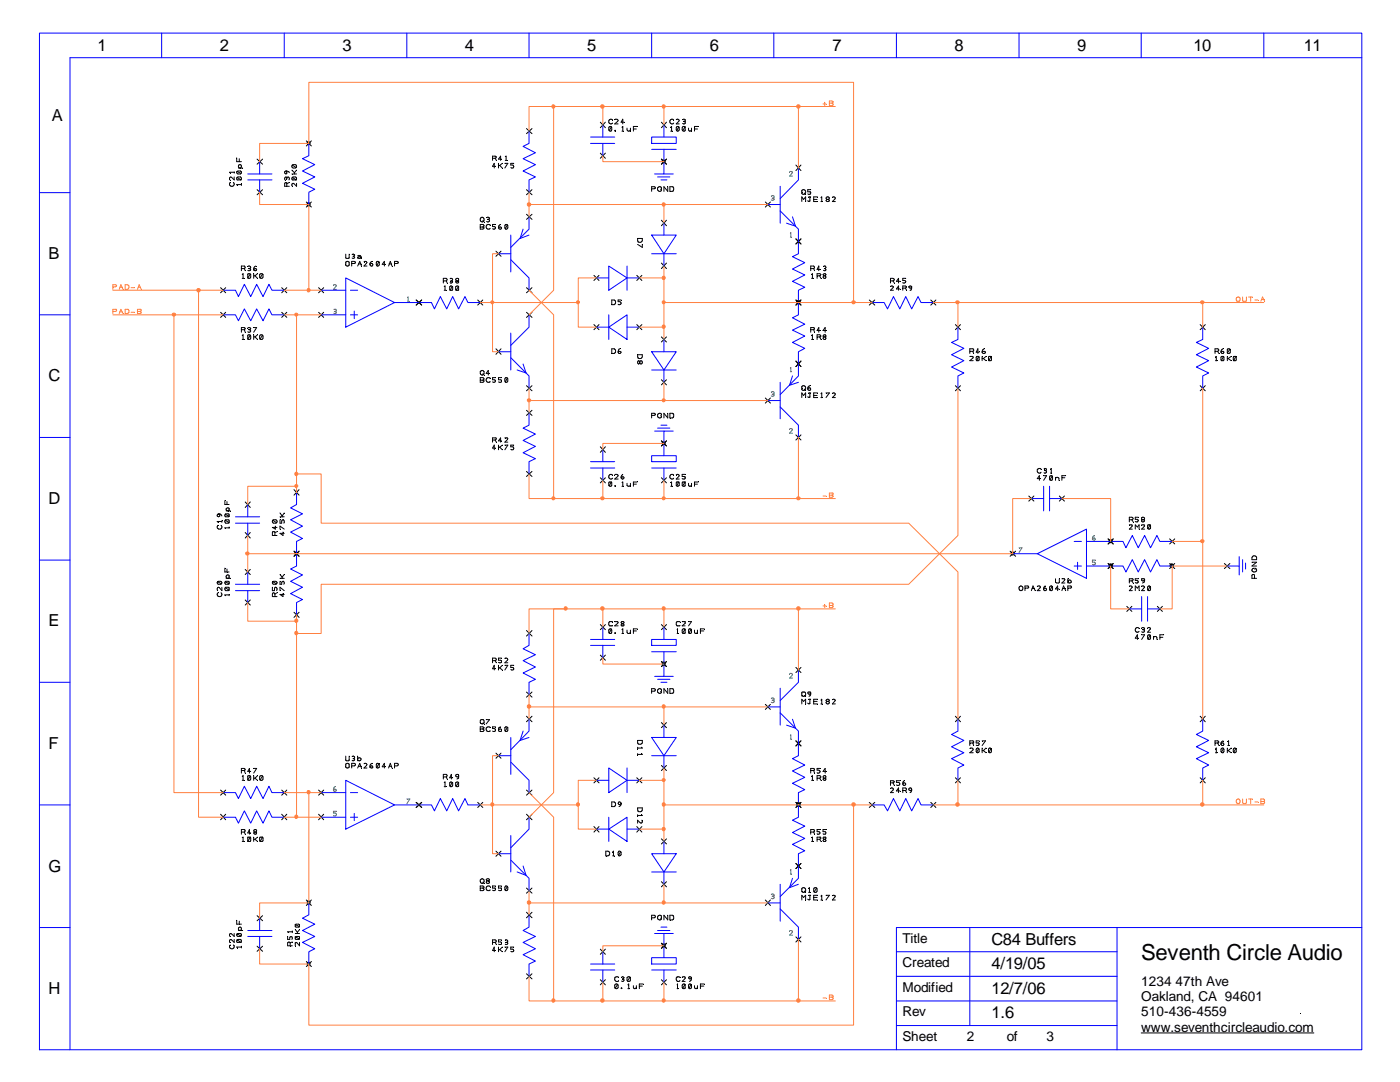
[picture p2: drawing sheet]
<svg xmlns="http://www.w3.org/2000/svg" width="279mm" height="216mm" viewBox="0 0 279 216" stroke-linecap="round" stroke-linejoin="round" font-family="sans-serif">
<defs><g id="words">
<text font-size="4.4" x="227.8" y="191.5">Seventh Circle Audio</text>
<g font-size="3.3">
<text x="19.5" y="10.2">1</text>
<text x="43.9" y="10.2">2</text>
<text x="68.3" y="10.2">3</text>
<text x="92.8" y="10.2">4</text>
<text x="117.2" y="10.2">5</text>
<text x="141.6" y="10.2">6</text>
<text x="166.1" y="10.2">7</text>
<text x="190.5" y="10.2">8</text>
<text x="215" y="10.2">9</text>
<text x="238.2" y="10.2">10</text>
<text x="260.2" y="10.2">11</text>
<text x="10.3" y="24.2">A</text>
<text x="9.7" y="51.6">B</text>
<text x="9.7" y="76.1">C</text>
<text x="9.7" y="100.6">D</text>
<text x="9.7" y="125">E</text>
<text x="9.7" y="149.4">F</text>
<text x="9.7" y="173.9">G</text>
<text x="197.9" y="188.6">C84 Buffers</text>
<text x="197.9" y="193.4">4/19/05</text>
<text x="9.7" y="198.3">H</text>
<text x="197.9" y="203.2">1.6</text>
<text x="197.9" y="198.3">12/7/06</text>
</g>
<g font-size="2.7">
<text x="180.1" y="188.1">Title</text>
<text x="180.1" y="193">Created</text>
<text x="180.1" y="197.9">Modified</text>
<text x="227.8" y="196.7">1234</text>
<text x="234.6" y="196.7">47th Ave</text>
<text x="180.1" y="202.8">Rev</text>
<text x="227.8" y="199.7">Oakland, CA 94601</text>
<text x="227.8" y="202.8">510-436-4559</text>
<text x="180.1" y="207.7">Sheet</text>
<text x="193" y="207.7">2</text>
<text x="200.9" y="207.7">of</text>
<text x="208.9" y="207.7">3</text>
<text x="227.8" y="205.8">www.seventhcircleaudio.com</text>
</g>
</g></defs>
<g fill="none" stroke="#00f" stroke-width=".2">
<path d="M7.9 6.6h263.9v202.9h-263.9zM32.3 6.6v4.9M56.7 6.6v4.9M81.2 6.6v4.9M105.6 6.6v4.9M130 6.6v4.9M154.4 6.6v4.9M178.9 6.6v4.9M203.4 6.6v4.9M227.8 6.6v4.9M252.2 6.6v4.9M271.8 11.5h-257.8v198"/>
<path d="M7.9 38.4h6.1M49.4 35.9h4.9M49.4 34.7h4.9M51.8 32.3v2.4M51.8 35.9v2.5M61.6 28.6v2.5l-1.2 .6 2.4 1.2-2.4 1.2 2.4 1.2-2.4 1.3 2.4 1.2-1.2 .6v2.4M105.6 26.2v2.4l-1.2 .6 2.4 1.3-2.4 1.2 2.4 1.2-2.4 1.2 2.4 1.2-1.2 .6v2.5M117.9 27.3h4.8M117.9 28.6h4.8M120.3 25v2.3M120.3 28.6v2.5M130 27.3h5v1.3h-5z"/>
<path d="M130 29.8h5M131.2 35.3h2.5M131.9 35.9h1.2M132.5 29.8v4.9h-1.9M132.5 25v2.3M132.5 34.7h1.9M44.5 57.9h2.5l.6 1.3 1.2-2.5 1.2 2.5 1.2-2.5 1.3 2.5 1.2-2.5 .6 1.2h2.4M99.5 50.6h2.4M101.9 51.8l3.7 3.7v2.4M101.9 46.9v7.4M104.4 45.7l-.6 1.9 1.8-.7M105.6 43.3v2.4l-3.7 3.7"/>
<path d="M119 55.5h2.5M121.5 53.1l3.6 2.4-3.6 2.4zM125.1 53.1v4.8M125.1 55.5h2.5M130 46.9h5l-2.5 3.7zM130 50.6h5M132.5 44.5v2.4M132.5 50.6v2.5M159.3 48.2v2.4l-1.1 .6 2.4 1.2-2.4 1.3 2.4 1.2-2.4 1.2 2.4 1.2-1.3 .6v4.9l-1.1 .6 2.4 1.3-2.4 1.2 2.4 1.2-2.4 1.2 2.4 1.2-1.3 .7v2.4M7.9 62.8h6.1M44.5 62.8h2.5l.6 1.2 1.2-2.4 1.2 2.4 1.2-2.4 1.3 2.4 1.2-2.4 .6 1.2h2.4M83.7 60.4h2.4l.6 1.2 1.2-2.4 1.3 2.4 1.1-2.4 1.2 2.4 1.3-2.4 .6 1.2h2.4"/>
<path d="M99.5 70.2h2.4M101.9 71.4l3.7 3.6v2.5M101.9 66.5v7.3M104.4 72.6l.6 1.8-1.8-.6M105.6 62.8v2.5l-3.7 3.6M119 65.3h2.5M121.5 65.3l3.6-2.5v4.9zM121.5 62.8v4.9M125.1 65.3h2.5M130 70.2h5l-2.5 3.6zM130 73.8h5M132.5 67.7v2.5"/>
<path d="M132.5 73.8v2.5M174.1 60.4h2.3l.7 1.2 1.2-2.4 1.3 2.4 1.2-2.4 1.1 2.4 1.3-2.4 .6 1.2h2.5M191.2 65.3v2.4l-1.3 .6 2.5 1.2-2.5 1.3 2.5 1.2-2.5 1.2 2.5 1.2-1.2 .6v2.5M240 65.3v2.4l-1.2 .6 2.4 1.2-2.4 1.3 2.4 1.2-2.4 1.2 2.4 1.2-1.2 .6v2.5M7.9 87.3h6.1M59.2 98.3v2.4l-1.2 .6 2.4 1.2-2.4 1.2 2.4 1.3-2.4 1.2 2.4 1.2-1.2 .6v4.9l-1.2 .6 2.4 1.2-2.4 1.3 2.4 1.2-2.4 1.2 2.4 1.2-1.2 .6v2.5M105.6 82.4v2.4l-1.2 .6 2.4 1.2-2.4 1.3 2.4 1.2-2.4 1.2 2.4 1.2-1.2 .6v2.5M117.9 93.4h4.8M117.9 92.1h4.8M120.3 89.7v2.4M120.3 93.4v2.4M130 90.9h5v1.2h-5z"/>
<path d="M130 93.4h5M130.6 86h1.9M131.2 85.4h2.5M131.9 84.8h1.2M132.5 93.4v2.4M134.4 86h-1.9v4.9M205.8 99.5h2.5M208.3 97v4.9M209.5 97v4.9M209.5 99.5h2.4M7.9 111.8h6.1M47 104.4h4.8"/>
<path d="M47 103.1h4.8M47 117.9h4.8M47 116.6h4.8M49.4 100.7v2.4M49.4 104.4v2.4M49.4 114.1v2.5M49.4 117.9v2.3M221.7 108h2.4l.6 1.3 1.3-2.5 1.2 2.5 1.2-2.5 1.2 2.5 1.3-2.5 .6 1.2h2.4M221.7 112.9h2.4l.6 1.2 1.3-2.4 1.2 2.4 1.2-2.4 1.2 2.4 1.3-2.4 .6 1.2h2.4M227.8 119v5M229 119v5M244.9 112.9h2.4v1.8"/>
<path d="M247.3 111.1v1.8M248 111.7v2.4M248.6 112.4v1.1M7.9 136.1h6.1M105.6 126.4v2.4l-1.2 .7 2.4 1.1-2.4 1.2 2.4 1.3-2.4 1.2 2.4 1.3-1.2 .5v2.5M117.9 127.6h4.8M117.9 128.8h4.8M120.3 125.1v2.5M120.3 128.8v2.4M130 127.6h5v1.2h-5zM130 130h5M131.2 135.6h2.5"/>
<path d="M131.9 136.1h1.2M132.5 130v5h-1.9M132.5 125.1v2.5M132.5 135h1.9M225.4 121.5h2.4M229 121.5h2.5M44.5 158.2h2.5l.6 1.1 1.2-2.4 1.2 2.4 1.2-2.4 1.3 2.4 1.2-2.4 .6 1.3h2.4M99.5 150.8h2.4M101.9 152.1l3.7 3.6v2.5M101.9 147.2v7.3M104.4 145.9l-.6 1.8 1.8-.5M105.6 143.5v2.4l-3.7 3.7"/>
<path d="M119 155.7h2.5M121.5 153.2l3.6 2.5-3.6 2.5zM125.1 153.2v5M125.1 155.7h2.5M130 147.2h5l-2.5 3.6zM130 150.8h5M132.5 144.7v2.5M132.5 150.8v2.4M159.3 148.3v2.5l-1.1 .6 2.4 1.3-2.4 1.1 2.4 1.3-2.4 1.2 2.4 1.3-1.3 .6v4.9l-1.1 .6 2.4 1.1-2.4 1.3 2.4 1.2-2.4 1.2 2.4 1.3-1.3 .5v2.5M191.2 143.5v2.4l-1.3 .7 2.5 1.1-2.5 1.3 2.5 1.2-2.5 1.2 2.5 1.3-1.2 .5v2.5M240 143.5v2.4l-1.2 .7 2.4 1.1-2.4 1.3 2.4 1.2-2.4 1.2 2.4 1.3-1.2 .5v2.5M7.9 160.6h6.1"/>
<path d="M44.5 163.1h2.5l.6 1.2 1.2-2.5 1.2 2.5 1.2-2.5 1.3 2.5 1.2-2.5 .6 1.3h2.4M83.7 160.6h2.4l.6 1.2 1.2-2.5 1.3 2.5 1.1-2.5 1.2 2.5 1.3-2.5 .6 1.3h2.4M99.5 170.3h2.4M101.9 171.6l3.7 3.7v2.4M101.9 166.7v7.3M104.4 172.8l.6 1.9-1.8-.7M105.6 163.1v2.3l-3.7 3.8M119 165.4h2.5M121.5 165.4l3.6-2.3v4.8zM121.5 163.1v4.8M125.1 165.4h2.5M130 170.3h5l-2.5 3.7z"/>
<path d="M130 174h5M132.5 167.9v2.4M132.5 174v2.4M174.1 160.6h2.3l.7 1.2 1.2-2.5 1.3 2.5 1.2-2.5 1.1 2.5 1.3-2.5 .6 1.3h2.5M7.9 185.1h6.1M49.4 185.7h4.9M49.4 186.9h4.9M51.8 183.2v2.5M51.8 186.9v2.4M61.6 180.2v2.3l-1.2 .7 2.4 1.2-2.4 1.3 2.4 1.2-2.4 1.1 2.4 1.3-1.2 .6v2.5M105.6 182.5v2.5l-1.2 .7 2.4 1.2-2.4 1.1 2.4 1.3-2.4 1.2 2.4 1.3-1.2 .6v2.4M117.9 193.5h4.8"/>
<path d="M117.9 192.4h4.8M120.3 189.9v2.5M120.3 193.5v2.5M130 191.1h5v1.3h-5zM130 193.5h5M130.6 186.3h1.9M131.2 185.7h2.5M131.9 185h1.2M132.5 193.5v2.5M134.4 186.3h-1.9v4.8M178.9 194.8h44M178.9 199.7h44"/>
<path d="M178.9 189.9h44M193.5 185.1v19.5M222.9 185.1v24.4M271.8 185.1h-92.9v24.4M178.9 204.6h44"/>
</g>
<g fill="#000">
<path d="M45.9 35.9l.1 .1zM46 36.4l.1 .1zM46 34.5l.1 .1zM46.7 34.3l.1 .1zM47.2 31.5l.1 .1zM47.3 35.4l.1 .1zM47.3 34.2l.1 .1zM47.4 37l.1 .1zM48 33.5l.1 .1zM48.2 36.7h.1zM48.4 33.5l.1 .1zM56.9 35.9l.1 .1z"/>
<path d="M57.1 34.1v.1zM57.2 37.2l.1 .1zM57.2 35.7l.1 .1zM57.7 36.4l.1 .1zM58.3 34.7v.1zM58.3 37.2l.1 .1zM58.3 35.4l.1 .1zM58.3 32.9l.1 .1zM59.2 34h.1zM98.3 31.6l.1 .1zM98.9 33.2l.1 .1zM99.1 32v.1z"/>
<path d="M99.5 32.6l.1 .1zM100.1 31.8h.1zM100.2 32.6l.1 .1zM100.2 33.5l.1 .1zM100.8 32.6v.1zM100.8 31.2l.1 .1zM101.2 32l.1 .1zM102.5 32.6l.1 .1zM122 25.3l.1 .1zM122.7 23.9l.1 .1zM122.8 26.2h.1zM124.1 25.4l.1 .1z"/>
<path d="M124.4 26.2h.1zM124.5 24.4l.1 .1zM125.7 25.9l.1 .1zM125.7 26.2h.1zM126.4 25.7l.1 .1zM127.2 25.2l.1 .1zM130 37.7l.1 .1zM132 37.5l.1 .1zM133.7 38.2l.1 .1zM133.9 25.4v.1zM134.2 26.2h.1zM135 23.9v.1z"/>
<path d="M135.5 25.3l.1 .1zM136.2 23.9l.1 .1zM136.4 24.2l.1 .1zM136.7 25.3v.1zM138 25.9l.1 .1zM138 26.2h.1zM138.6 25.7l.1 .1zM139.4 25.2v.1zM48.2 53.6l.1 .1zM48.3 54.8l.1 .1zM48.7 55.5l.1 .1zM48.9 54l.1 .1z"/>
<path d="M49.4 53.2l.1 .1zM49.6 53.6l.1 .1zM50 54.7v.1zM50.6 54.6l.1 .1zM51.1 53.1v.1zM51.4 54.6l.1 .1zM51.4 55.5l.1 .1zM52.4 54.7l.1 .1zM88.5 56l.1 .1zM88.6 57.2h.1zM89 57.9l.1 .1zM89.2 56.5l.1 .1z"/>
<path d="M89.8 55.6l.1 .1zM89.9 56l.1 .1zM91.4 56v.1zM91.5 57.2h.1zM95.8 43.9l.1 .1zM95.8 45.3l.1 .1zM96.6 44.3l.1 .1zM97.1 43.4l.1 .1zM97.3 43.8l.1 .1zM97.8 45h.1zM98.9 44.8l.1 .1zM99.9 44.8l.1 .1z"/>
<path d="M101.3 44.9v.1zM127.3 47.6v.1zM128.1 48.8l.1 .1zM161.8 53.6l.1 .1zM162 54.8l.1 .1zM162.3 55.5l.1 .1zM162.6 54v.1zM163.1 55l.1 .1zM163.8 55.5l.1 .1zM164.3 53.2l.1 .1zM164.5 53.6l.1 .1zM164.7 55l.1 .1z"/>
<path d="M177.7 56l.1 .1zM177.7 57.2h.1zM178.5 56.5l.1 .1zM179.6 56.1l.1 .1zM179.6 57.7h.1zM180.2 57.5l.1 .1zM180.8 55.5v.1zM180.9 57.9l.1 .1zM181.9 57.2l.1 .1zM48.2 65.8l.1 .1zM48.3 67l.1 .1zM48.7 67.7l.1 .1z"/>
<path d="M48.9 66.3l.1 .1zM49.4 65.4l.1 .1zM49.6 65.8l.1 .1zM50 66.9v.1zM50.6 65.4h.1zM50.6 66.8l.1 .1zM51.4 66.8l.1 .1zM51.4 67.7l.1 .1zM52.4 66.9l.1 .1zM95.8 74.5l.1 .1zM95.8 75.8l.1 .1zM96.6 74.8l.1 .1z"/>
<path d="M97.7 74.5l.1 .1zM97.8 75.5l.1 .1zM98.9 75.4h.1zM100.1 75.4h.1zM101.3 75.4v.1zM122.1 60.8l.1 .1zM122.1 70.5l.1 .1zM123.7 69.6l.1 .1zM127.3 70.8v.1zM127.7 72.4l.1 .1zM161.8 65.8l.1 .1zM162 67l.1 .1z"/>
<path d="M162.3 67.7l.1 .1zM162.6 66.3v.1zM163.1 67.2l.1 .1zM163.8 67.7l.1 .1zM164.7 67.2l.1 .1zM164.8 66h.1zM193.5 70.1l.1 .1zM193.5 71.1l.1 .1zM194.3 70.5l.1 .1zM195.3 71.1l.1 .1zM195.4 70.2l.1 .1zM196 71.1l.1 .1z"/>
<path d="M196.4 69.6l.1 .1zM196.8 71.1v.1zM196.8 72v.1zM197.8 71.1l.1 .1zM242.5 70.1l.1 .1zM242.6 71.2l.1 .1zM242.9 72l.1 .1zM243.2 70.5l.1 .1zM244.1 69.6l.1 .1zM244.2 71.1l.1 .1zM244.9 71.1v.1zM245.4 69.7l.1 .1z"/>
<path d="M245.7 71.1l.1 .1zM245.7 72l.1 .1zM246.6 71.1l.1 .1zM44.9 99.9l.1 .1zM98.3 87.8l.1 .1zM98.9 89.4l.1 .1zM99.1 88.2v.1zM99.5 88.8l.1 .1zM100.1 88l.1 .1zM100.2 88.8l.1 .1zM100.2 89.7l.1 .1zM100.8 87.4v.1z"/>
<path d="M100.8 88.8v.1zM102.5 88.8l.1 .1zM122 96.2l.1 .1zM122.3 94.8v.1zM122.7 94.7l.1 .1zM122.8 97l.1 .1zM124.1 96.3l.1 .1zM124.3 94.7h.1zM124.4 97l.1 .1zM125.7 96.9h.1zM125.7 97l.1 .1zM126.4 96.6l.1 .1z"/>
<path d="M127.2 96.1l.1 .1zM130 82.9l.1 .1zM132 82.7l.1 .1zM133.7 83.4l.1 .1zM133.9 96.3v.1zM134.2 97l.1 .1zM134.5 94.8v.1zM135 94.7v.1zM135.5 96.2l.1 .1zM136.7 96.2v.1zM136.7 94.7h.1zM138 96.9h.1z"/>
<path d="M138 97l.1 .1zM138.6 96.6l.1 .1zM139.4 96.1v.1zM207.6 95.5l.1 .1zM207.8 93.6h.1zM208.3 94.9l.1 .1zM208.4 93.9l.1 .1zM209.6 93.6h.1zM209.9 94.4l.1 .1zM210 95l.1 .1zM210.7 95.2v.1zM211.3 95.8l.1 .1z"/>
<path d="M211.9 95.3l.1 .1zM212.7 94.9l.1 .1zM43.4 117.8l.1 .1zM43.4 116.1l.1 .1zM43.5 104.8l.1 .1zM43.5 104.2l.1 .1zM43.5 118.3l.1 .1zM43.6 102.5l.1 .1zM44.3 103.9l.1 .1zM44.9 113.4l.1 .1zM45 105.4v.1zM45 103.8v.1z"/>
<path d="M45 102.6v.1zM45 118.9v.1zM45 116.1v.1zM45.3 100.7l.1 .1zM45.3 114.1l.1 .1zM45.6 101.9v.1zM45.6 115.4v.1zM45.7 105.2h.1zM45.7 118.6l.1 .1zM46 101.9l.1 .1zM46 115.4l.1 .1zM54.4 117.2v.1z"/>
<path d="M54.4 116.1l.1 .1zM54.4 103.8l.1 .1zM54.9 119v.1zM54.9 106.8v.1zM54.9 105l.1 .1zM55.3 118.3l.1 .1zM55.3 106.1l.1 .1zM55.9 117.8l.1 .1zM55.9 116l.1 .1zM55.9 115.4l.1 .1zM55.9 114.6l.1 .1zM55.9 105.6l.1 .1z"/>
<path d="M55.9 103.7l.1 .1zM55.9 103.1l.1 .1zM55.9 102.4h.1zM56.5 118.4l.1 .1zM56.5 106.2l.1 .1zM56.7 114.6l.1 .1zM56.7 102.4h.1zM225.4 103.7l.1 .1zM225.4 104.7l.1 .1zM225.4 115.9l.1 .1zM225.4 117l.1 .1zM226.1 104.1l.1 .1z"/>
<path d="M226.1 116.3l.1 .1zM227.2 103.2v.1zM227.2 115.4v.1zM227.3 105.6l.1 .1zM227.3 117.9h.1zM227.8 104.7l.1 .1zM227.8 117l.1 .1zM228.2 103.7l.1 .1zM228.4 115.7h.1zM229.5 104.7l.1 .1zM229.5 117l.1 .1zM249.9 112.2v.1z"/>
<path d="M250.2 113.4l.1 .1zM250.4 115.4v.1zM250.8 111.7l.1 .1zM98.3 131.8l.1 .1zM98.9 133.4l.1 .1zM99.1 132.2v.1zM99.5 132.8h.1zM100.1 131.3l.1 .1zM100.2 132.8h.1zM100.2 133.7l.1 .1zM100.8 131.4v.1zM102.5 132.8h.1z"/>
<path d="M122 125.6h.1zM122.3 124.1v.1zM122.7 124l.1 .1zM122.8 126.4l.1 .1zM124.1 125.6l.1 .1zM124.3 124.5h.1zM124.4 126.4l.1 .1zM125.7 126.2h.1zM125.7 126.4l.1 .1zM126.4 125.9l.1 .1zM127.2 125.5l.1 .1zM130 137.9l.1 .1z"/>
<path d="M132 137.8h.1zM133.3 137.4v.1zM133.7 138.3l.1 .1zM135.1 125.6l.1 .1zM135.4 126.4l.1 .1zM135.7 124.1l.1 .1zM136.1 124l.1 .1zM137.4 124l.1 .1zM137.9 125.6h.1zM139.2 126.2h.1zM139.2 126.4l.1 .1zM139.8 125.9l.1 .1z"/>
<path d="M140.5 125.5l.1 .1zM227.2 127.3v.1zM227.3 125.4l.1 .1zM227.8 125.3l.1 .1zM227.8 126.7h.1zM228 125.6l.1 .1zM229 125.3l.1 .1zM229.5 126.7l.1 .1zM230.2 127l.1 .1zM230.9 127.6l.1 .1zM231.5 127.2l.1 .1zM232.2 126.7h.1z"/>
<path d="M48.2 153.8h.1zM48.3 154.9l.1 .1zM48.7 155.7l.1 .1zM48.9 154.3h.1zM50 153.9l.1 .1zM50.6 153.3l.1 .1zM50.6 154.8l.1 .1zM51.4 154.8l.1 .1zM51.4 155.7l.1 .1zM52.4 154.9h.1zM88.5 155l.1 .1zM88.6 156.1l.1 .1z"/>
<path d="M89 157l.1 .1zM89.2 155.4l.1 .1zM90.3 156.1v.1zM90.3 155.2l.1 .1zM91.5 154.8l.1 .1zM91.5 156.1l.1 .1zM95.8 144.2l.1 .1zM95.8 145.5h.1zM96.6 144.4l.1 .1zM97 143.5l.1 .1zM97.8 145.2l.1 .1zM98.9 145l.1 .1z"/>
<path d="M99.9 145l.1 .1zM101.3 145.1v.1zM127.3 147.7v.1zM127.3 149.4v.1zM127.3 150.6v.1zM128 149.1l.1 .1zM128 150.4l.1 .1zM161.8 153.8h.1zM162 154.9l.1 .1zM162.3 155.7l.1 .1zM163.1 155.3l.1 .1zM163.7 153.3v.1z"/>
<path d="M163.8 155.7l.1 .1zM164.7 155.3l.1 .1zM164.8 153.9l.1 .1zM177.7 156.2l.1 .1zM177.7 157.3l.1 .1zM178.5 156.7l.1 .1zM179.6 155.8l.1 .1zM179.6 157.8l.1 .1zM180.2 157.7l.1 .1zM180.5 155.8l.1 .1zM180.9 158.2h.1zM181.9 157.5l.1 .1z"/>
<path d="M193.5 148.3h.1zM193.5 149.4h.1zM194.3 148.8h.1zM195.3 149.4h.1zM195.4 147.8l.1 .1zM196 147.8l.1 .1zM196 149.3l.1 .1zM196.8 149.3v.1zM196.8 150.2v.1zM197.8 149.4h.1zM242.5 148.3h.1zM242.6 149.4l.1 .1z"/>
<path d="M242.9 150.2l.1 .1zM243.2 148.8h.1zM244.1 147.8l.1 .1zM244.2 149.4h.1zM244.9 149.3v.1zM245 148l.1 .1zM245.7 149.3l.1 .1zM245.7 150.2l.1 .1zM246.6 149.4h.1zM48.2 166l.1 .1zM48.3 167.1l.1 .1zM48.7 167.9l.1 .1z"/>
<path d="M48.9 166.5h.1zM50 167v.1zM50 166.2l.1 .1zM50.6 167l.1 .1zM51.1 166v.1zM51.4 167l.1 .1zM51.4 167.9l.1 .1zM52.4 167l.1 .1zM95.8 175.9l.1 .1zM95.8 177.2l.1 .1zM96.6 176.3l.1 .1zM97.5 175.8v.1z"/>
<path d="M97.8 177h.1zM98.9 176.8l.1 .1zM100.1 176.8l.1 .1zM101.3 176.9v.1zM120.9 170.8l.1 .1zM122.1 161h.1zM122.3 170v.1zM122.6 170.8l.1 .1zM123.9 169.9l.1 .1zM124 160.3v.1zM127.3 161.2v.1zM127.3 162.9v.1z"/>
<path d="M128 162.6h.1zM128.1 163.7h.1zM161.8 166l.1 .1zM162 167.1l.1 .1zM162.3 167.9l.1 .1zM163.1 167.5l.1 .1zM163.7 165.5v.1zM163.8 167.9l.1 .1zM164.7 167.5l.1 .1zM164.8 165.5l.1 .1zM45.9 188l.1 .1zM45.9 186.9h.1z"/>
<path d="M46 188.6h.1zM47.2 183.6l.1 .1zM47.3 187.5l.1 .1zM47.3 186.4h.1zM47.4 189.1l.1 .1zM47.8 184.4v.1zM48 185.7l.1 .1zM48.2 188.8l.1 .1zM48.4 185.7l.1 .1zM57.4 186.9h.1zM57.6 186.1l.1 .1zM57.9 188.7l.1 .1z"/>
<path d="M58.3 188h.1zM58.3 185.8h.1zM58.9 188.7l.1 .1zM58.9 186.9l.1 .1zM58.9 186.3l.1 .1zM58.9 185.5l.1 .1zM58.9 184.5l.1 .1zM59.8 185.5l.1 .1zM98.3 188l.1 .1zM98.9 189.7h.1zM99.1 188.5v.1zM99.5 189l.1 .1z"/>
<path d="M100.1 187.5l.1 .1zM100.2 189l.1 .1zM100.2 189.9l.1 .1zM100.8 189v.1zM100.8 187.6l.1 .1zM100.9 188l.1 .1zM102.5 189l.1 .1zM123.3 196.4l.1 .1zM123.4 195l.1 .1zM124 195l.1 .1zM124 197.3l.1 .1zM124.2 195.3l.1 .1z"/>
<path d="M125.3 196.5l.1 .1zM125.6 197.3l.1 .1zM125.7 195l.1 .1zM127 197l.1 .1zM127 197.3l.1 .1zM127.6 196.8h.1zM128.4 196.3v.1zM130 183.1l.1 .1zM132 183h.1zM133.3 182.6v.1zM133.7 183.6h.1zM135.1 196.5l.1 .1z"/>
<path d="M135.4 197.3l.1 .1zM135.7 195l.1 .1zM136.1 195l.1 .1zM136.7 196.4v.1zM137.9 196.4l.1 .1zM138 195.1l.1 .1zM139.2 197l.1 .1zM139.2 197.3l.1 .1zM139.8 196.8h.1zM140.5 196.3l.1 .1zM200.9 202.2l.1 .1zM259.5 202.2l.1 .1z"/>
</g>
<g fill="none" stroke="#000" stroke-width=".2">
<path d="M46 36.4a.45 .45 0 0 0-.1 .6 .45 .45 0 0 0 .7 0 .45 .45 0 0 0 0-.6M46.7 34.3v.2M46.7 35.3v.6l-.6-.6-.3 .3 .1 .3M46.7 34.4h-.9l.2 .1M47.2 31.5v.8h1M47.3 34.2l.7-.1 .2 .2-.1 .3M47.3 35.4l.7-.1 .2 .3-.1 .3M47.3 35.4v.5h.8M47.3 34.2v.4h.8M47.3 35.4l.8 .5M47.3 34.2l.8 .4M47.6 33.5h.8"/>
<path d="M47.8 31.7v.6M47.8 33.5a.33 .33 0 0 1-.2-.4 .33 .33 0 0 1 .5-.2l.1 .4-.2 .2M48.2 36.7v.3M48.2 36.8h-1l.2 .2M51.3 37.8l1.1 1.1M51.3 31.8l1.1 1M52.4 37.8l-1.1 1.1M52.4 31.8l-1.1 1M56.8 34.3l.3-.2 .1 .1v.4h-.3zM57.1 34.1l.6 .2v.2M57.2 35.6l.3-.3a.36 .36 0 0 1 .2 .6M57.2 37.2v-.7l-.1-.1-.3 .3v.5h.9"/>
<path d="M57.2 35.7v-.3l-.1-.1a.36 .36 0 0 0-.2 .6M57.7 36.4l-.5 .3M58.3 34.7h.9M58.3 34l.5 .5M58.3 32.9a.36 .36 0 0 0 .2 .6l.6-.1M58.3 32.9h.6a.36 .36 0 0 1 .2 .5M58.3 35.4l.6-.1a.36 .36 0 0 1 .2 .6M58.3 35.4v.5h.8M58.3 35.4l.8 .5M58.3 32.9l.8 .5M58.8 34.5v.2M59.2 36.6v.6l-.7-.6-.2 .1v.5"/>
<path d="M59.2 34l-.4 .5M61.1 28.1l1 1M62.1 28.1l-1 1M98.3 31.6h.5M98.8 31.6l.2-.1v-.3h-.7v.8M98.8 31.6l.3 .4M98.9 33.2h-.6l.3-.6v.9M99.5 32.6v.9M99.5 33h.2M99.7 33l.5 .5M100.1 31.8h-.6l.4-.6v.8M100.2 32.6l-.5 .4"/>
<path d="M100.8 32.6h.5l-.5 .9M100.8 32h.4M100.8 31.2h.2v.8M102.5 32.6h-.6v.3h.5l.1 .3-.1 .3-.5-.1M105.1 37.8l1.1 1.1M105.1 25.7l1.1 1M106.2 37.8l-1.1 1.1M106.2 25.7l-1.1 1M119.8 24.4l1 1.1M119.8 30.6l1 1M120.8 24.4l-1 1.1M120.8 30.6l-1 1"/>
<path d="M122 25.3v.8h-.4M122 25.3h-.4v.8M122 25.3l-.4 .8M122.3 24a.45 .45 0 0 0-.7-.1 .45 .45 0 0 0 0 .7 .45 .45 0 0 0 .7 0M122.7 23.9l.4-.1 .3 .2-.7 .7h.7M122.8 26v.2zM124.1 26.2h.3M124.1 25.4l.2-.2v1M124.5 24.4h-.5l.3-.6v.9M125.1 25.6v.3a.35 .35 0 0 0 .4 .3 .35 .35 0 0 0 .3-.3M125.8 25.6v.6M126.4 25.7h.6"/>
<path d="M127.2 25.2h-.8v1M130 37.7h.6l.2-.2-.2-.2h-.6v.9M132 37.5l-.1-.2a.45 .45 0 0 0-.7 .2l.1 .5 .3 .2 .4-.2v-.2h-.2M132 24.4l1 1.1M132 31.8l1 1M133 24.4l-1 1.1M133 31.8l-1 1M133.3 37.3v.9l-.8-.9v.9M133.7 37.3h.7v.8l-.7 .1zM133.9 25.4l.1-.2v1M133.9 26.2h.3M134.5 24a.45 .45 0 0 0-.7-.1 .45 .45 0 0 0 0 .7 .45 .45 0 0 0 .7 0"/>
<path d="M135 23.9a.36 .36 0 0 1 .6 .1l-.6 .7h.6M135.5 25.3v.8h-.5M135.5 25.3h-.5v.8M135.5 25.3l-.5 .8M136.2 23.9h.5v.3h-.3M136.6 24.2l.1 .1v.3h-.5M136.7 25.3v.8h-.5M136.7 25.3a.36 .36 0 0 0-.6 .2l.1 .6M136.7 25.3l-.5 .8M137.4 25.6l.2 .6 .3-.1 .1-.2M138 25.6v.6M138.6 25.7h.6"/>
<path d="M139.4 25.2h-.8v1M44 57.4l1 1M45 57.4l-1 1M48.2 53.6h.6M48.3 55.5h.4M48.3 54.8l.2-.2v.9M48.8 53.6l.1-.3-.1-.2h-.6v.9M48.8 53.6l.1 .4M49.4 53.2a.36 .36 0 0 1 .6 .1l-.2 .3M49.6 53.6h.2M49.8 53.6l.2 .1v.2h-.6M50 54.7v.6a.36 .36 0 0 1-.6 .2"/>
<path d="M50 54.7h-.6v.8M50 54.7l-.6 .8M50.6 55h.3M50.6 54.6v.9M50.7 53.7l.4-.1 .1 .2-.3 .2-.3-.2zM50.9 55l.5 .5M51.1 53.1a.63 .63 0 0 0-.5 .7M51.4 54.6l-.5 .4M52.4 54.7l.1 .6a.36 .36 0 0 1-.6 .2M52.4 54.7l-.3-.1-.3 .2 .1 .7M52.4 54.7l-.5 .8M56.2 57.4l1 1"/>
<path d="M57.2 57.4l-1 1M61.1 40.3l1 1M62.1 40.3l-1 1M83.1 59.9l1.1 1M84.2 59.9l-1.1 1M88.5 56h.6M88.6 57.9h.4M88.6 57.2l.2-.1v.8M89.1 56l.1-.2-.1-.3h-.6v1M89.1 56l.1 .5M89.8 55.6h.5v.2l-.2 .2M89.9 56h.2"/>
<path d="M90.1 56l.2 .2v.2h-.5M90.3 57.2v.7h-.5M90.3 57.2l-.4-.1-.2 .1 .1 .7M90.3 57.2l-.5 .7M91.2 56l-.3-.2a.36 .36 0 0 1 .6-.2v.4h-.1M91.2 56h.2M91.2 56l-.3 .2a.36 .36 0 0 0 .6 .2v-.3l-.1-.1M91.5 57.2v.7h-.5M91.5 57.2l-.3-.1-.3 .1 .1 .7M91.5 57.2l-.5 .7M95.3 59.9l1.1 1M95.8 44.8l.7 .1 .1 .1-.2 .3 .2 .2-.1 .1-.7 .1z"/>
<path d="M95.8 45.3h.6M96.4 44l.2 .3M96.4 59.9l-1.1 1M97.1 43.4a.36 .36 0 0 1 .6 .2l-.2 .2M97.3 43.8h.2M97.5 43.8l.2 .2a.36 .36 0 0 1-.6 .2M97.8 45a.45 .45 0 0 0-.7-.1 .45 .45 0 0 0 0 .7 .45 .45 0 0 0 .7 0M98.9 44.8h-.6v.4h.3l.3 .3a.36 .36 0 0 1-.6 .1M99 50.1l1 1M99.5 45.5l.4-.2 .2 .1v.2a.36 .36 0 0 1-.6-.1zM99.9 44.8a.6 .6 0 0 0-.4 .7M100 50.1l-1 1"/>
<path d="M101.3 44.9v.7h-.5M101.3 44.9h-.5v.7M101.3 44.9l-.5 .7M105.1 42.8l1.1 1M105.1 57.4l1.1 1M106.2 42.8l-1.1 1M106.2 57.4l-1.1 1M118.5 54.9l1 1.1M119.5 54.9l-1 1.1M122.1 59.9h.5l.3 .2v.4l-.3 .3h-.5zM124 59.9h-.6v.3h.3l.3 .3-.3 .3-.3-.1M127.1 54.9l1 1.1"/>
<path d="M127.3 47.6h.9l-.1 .6-.3 .1h-.5zM127.3 48.8l.9 .6v-.6M128.1 54.9l-1 1.1M132 43.9l1 1.1M132 52.5l1 1.1M133 43.9l-1 1.1M133 52.5l-1 1.1M158.8 59.9l1.1 1M158.8 47.7l1.1 1M159.9 59.9l-1.1 1M159.9 47.7l-1.1 1M161.8 53.6h.6"/>
<path d="M162 55.5h.3M162 54.8l.1-.2v.9M162.4 53.6l.2-.3-.2-.2h-.6v.9M162.4 53.6l.2 .4M163.1 55h.5M163.6 55l.1-.1v-.2l-.6-.1v.9M163.6 55l.2 .5M163.7 53.8h-.6l.3-.7v.9M164.3 53.2h.5v.1l-.1 .3M164.5 55l-.2 .3 .2 .2h.2l.1-.2-.1-.3M164.5 55l-.2-.2 .2-.2 .3 .2-.1 .2M164.5 53.6h.2"/>
<path d="M164.5 55h.2M164.7 53.6l.1 .2-.1 .2-.4-.1M173.5 59.9l1.1 1M174.6 59.9l-1.1 1M177.7 56h.5M177.7 57.2l.4-.1 .2 .1-.6 .7h.6M178.2 56l.3-.2-.1-.2-.7-.1v1M178.2 56l.3 .5M179.6 56.1h-.7l.4-.6v1M179.6 57.7h-.7l.4-.6v.8M180.2 57.5h.5M180.7 57.5l.1-.1v-.2l-.6-.1v.8"/>
<path d="M180.7 57.5l.2 .4M180.8 55.5h-.6v.5l.6 .1-.3 .4-.3-.1M181.4 57.2l.2-.1 .3 .1-.1 .3-.4-.1zM181.9 57.2a.52 .52 0 0 1-.3 .7M185.8 59.9l1 1M186.8 59.9l-1 1M44 62.3l1 1M45 62.3l-1 1M48.2 65.8h.6M48.3 67.7h.4M48.3 67l.2-.2v.9M48.8 65.8l.1-.3-.1-.1h-.6v.9"/>
<path d="M48.8 65.8l.1 .5M49.4 65.4h.6v.1l-.2 .3M49.6 65.8h.2M49.8 65.8l.2 .2a.36 .36 0 0 1-.6 .2M50 66.9v.6a.36 .36 0 0 1-.6 .1M50 66.9h-.6v.7M50 66.9l-.6 .7M50.6 65.4h.6l-.6 .9M50.6 67.2h.3M50.6 66.8v.9M50.9 67.2l.5 .5M51.4 66.8l-.5 .4"/>
<path d="M52.4 66.9l.1 .6a.36 .36 0 0 1-.6 .1M52.4 66.9a.36 .36 0 0 0-.6 .2l.1 .5M52.4 66.9l-.5 .7M56.2 62.3l1 1M57.2 62.3l-1 1M95.8 75.9h.7l.1 .1-.2 .3h-.6v-.9h.7l.1 .2-.2 .3M96.4 74.6l.2 .2M97.7 74.5h-.7l.5-.6v.9M97.8 75.5a.45 .45 0 0 0-.7 0 .45 .45 0 0 0 0 .6 .45 .45 0 0 0 .7 0M98.9 75.4h-.6v.4h.3l.3 .2a.36 .36 0 0 1-.6 .2M99 69.6l1 1.1M100 69.6l-1 1.1"/>
<path d="M100.1 75.4h-.6v.4l.6 .1v.3h-.6M101.3 75.4v.8h-.5M101.3 75.4h-.5v.8M101.3 75.4l-.5 .8M105.1 62.3l1.1 1M105.1 77l1.1 1M106.2 62.3l-1.1 1M106.2 77l-1.1 1M118.5 64.8l1 1M119.5 64.8l-1 1M122.1 69.6h.5l.2 .2 .1 .5-.3 .2h-.5zM123.5 70.1l.4 .1v.2l-.4 .1-.1-.2z"/>
<path d="M123.7 69.6l-.2 .1-.1 .6M127.1 64.8l1 1M127.3 70.8h.9l-.1 .6-.3 .1h-.5zM127.7 72.2l-.3-.2-.1 .2 .1 .4 .3-.2M127.7 72.2l.2-.2a.35 .35 0 0 1 .3 .3 .35 .35 0 0 1-.3 .3l-.2-.2M127.7 72.2v.2M128.1 64.8l-1 1M132 67.2l1 1M132 75.8l1 1M133 67.2l-1 1M133 75.8l-1 1M158.8 72.1l1.1 1.1"/>
<path d="M159.9 72.1l-1.1 1.1M161.8 65.8h.6M162 67l.1-.2v.9M162 67.7h.3M162.4 65.8l.2-.3-.2-.1h-.6v.9M162.4 65.8l.2 .5M163.1 67.2h.6l.1-.1-.2-.3h-.5v.9M163.6 67.2l.2 .5M163.7 66h-.6l.3-.6v.9M164.3 66.9l.4-.1 .1 .3v.1h-.5zM164.5 67.2l-.2 .3 .2 .2h.2l.1-.2-.1-.3M164.8 66h-.5l.4-.6v.9"/>
<path d="M190.7 64.8l1 1M190.7 77l1 1M191.7 77l-1 1M191.7 64.8l-1 1M193.5 70.1h.6M193.5 71.1h.6l.1 .2-.7 .7h.7M194.1 70.1l.2-.1v-.3l-.8-.1v.9M194.1 70.1l.2 .4M195.3 71.1v.9h-.4M195.3 71.1h-.4v.9M195.3 71.1l-.4 .9M195.4 70.3h-.6l.4-.7v.9"/>
<path d="M196 70.3l.3-.2 .4 .2a.35 .35 0 0 1-.4 .2 .35 .35 0 0 1-.3-.2zM196 71.1v.9M196 71.5h.3M196.3 71.5l.5 .5M196.4 69.6a.6 .6 0 0 0-.4 .7M196.8 71.1l-.5 .4M197.8 71.1v.9h-.4M197.8 71.1h-.4v.9M197.8 71.1l-.4 .9M239.5 77l1 1M239.5 64.8l1 1M240.5 77l-1 1"/>
<path d="M240.5 64.8l-1 1M242.5 70.1h.5M242.6 72h.3M242.6 71.2l.1-.1v.9M243 70.1l.2-.3v-.1l-.7-.1v.9M243 70.1l.2 .4M243.7 70.3l.2-.2 .4 .2-.2 .2-.3-.1zM244.1 69.6a.6 .6 0 0 0-.4 .7M244.2 71.1l.1 .7-.1 .2h-.4M244.2 71.1h-.4l-.1 .2 .1 .7M244.2 71.1l-.4 .9M244.9 71.5h.2"/>
<path d="M244.9 71.1v.9M245.1 71.5l.6 .5M245.4 69.7h-.5v.7M245.4 69.7l.1 .6a.36 .36 0 0 1-.6 .1M245.4 69.7l-.5 .7M245.7 71.1l-.6 .4M246.6 71.1v.9h-.4M246.6 71.1h-.4v.9M246.6 71.1l-.4 .9M44.9 99.9v.8h.8M58.7 97.7l1 1.1M59.7 97.7l-1 1.1"/>
<path d="M98.3 87.8h.5M98.8 87.8l.3-.3-.1-.1h-.7v.8M98.8 87.8l.3 .4M98.9 89.4h-.6l.3-.6v.9M99.5 88.8v.9M99.5 89.2h.2M99.7 89.2l.5 .5M100.1 88h-.6l.4-.6v.8M100.2 88.8l-.5 .4M100.8 87.4h.5v.1l-.5 .7h.5M100.8 88.8h.5l-.5 .9M102.5 88.8h-.6v.4h.5l.1 .2-.1 .3h-.5"/>
<path d="M105.1 94.1l1.1 1M105.1 81.9l1.1 1M106.2 94.1l-1.1 1M106.2 81.9l-1.1 1M119.8 89.2l1 1.1M119.8 95.3l1 1.1M120.8 89.2l-1 1.1M120.8 95.3l-1 1.1M122 96.2l.1 .7-.2 .1-.3-.1M122 96.2h-.4v.7M122 96.2l-.4 .7M122.3 94.8a.45 .45 0 0 0-.7 0 .45 .45 0 0 0 0 .6 .45 .45 0 0 0 .7 0"/>
<path d="M122.7 94.7h.4l.3 .2-.7 .7h.7M122.7 96.9h.2zM124 95.2h.5v.3h-.5zM124.1 97h.3M124.1 96.3l.2-.1v.8M124.3 94.7l-.3 .2v.4M125.1 96.4l.1 .5 .4 .1 .2-.1M125.8 96.4v.6M126.4 96.6h.6M127.2 96.2h-.8v.8M130 82.9h.6l.2-.2-.2-.2h-.6v.9M132 88l1 1"/>
<path d="M132 95.3l1 1.1M132 82.7l-.1-.2a.45 .45 0 0 0-.7 .2l.1 .5 .3 .2 .4-.2v-.2h-.2M133 88l-1 1M133 95.3l-1 1.1M133.3 82.5v.9l-.8-.9v.9M133.7 82.5h.7v.8l-.7 .1zM133.9 97h.3M133.9 96.3l.1-.1v.8M134.5 94.8a.45 .45 0 0 0-.7 0 .45 .45 0 0 0 0 .6 .45 .45 0 0 0 .7 0M135 94.7a.36 .36 0 0 1 .6 .2l-.6 .7h.6M135.5 96.2l.1 .7-.3 .1-.3-.1M135.5 96.2h-.5v.7"/>
<path d="M135.5 96.2l-.5 .7M136.7 94.7h-.6v.4l.6 .1v.3h-.6M136.7 96.2v.7h-.5M136.7 96.2h-.5v.7M136.7 96.2l-.5 .7M137.4 96.4v.5l.2 .1 .4-.1M138 96.4v.6M138.6 96.6h.6M139.4 96.2h-.8v.8M205.3 99l1 1M206.3 99l-1 1M207.6 95.5h-.6l.4-.6v.9"/>
<path d="M207.8 93.6a.45 .45 0 0 0-.8 .1l.2 .6 .4 .1 .2-.2M208.3 94.9h.6l-.6 .9M208.4 93.6l.2-.1 .3 .1-.3 .3M208.4 93.9h.2M208.6 93.9l.3 .2-.1 .2h-.4M209.6 94.4h.3M209.6 93.6l.2-.1v.9M210 95h-.5v.8M210 95v.8h-.5M210 95l-.5 .8M210.7 95.4l.2-.2 .3 .1 .1 .5M210.7 95.2v.6"/>
<path d="M211.4 99l1 1M211.9 95.3h.6M212.4 99l-1 1M212.7 94.9h-.8v.9M43.4 116.1h.8v.4M43.4 116.1v.4h.8M43.4 116.1l.8 .4M43.5 118.3l-.2 .2 .1 .4 .6 .1a.45 .45 0 0 0 .1-.7M43.5 104.8l-.2 .5 .4 .3h.3l.3-.3-.2-.5M43.6 102.5a.6 .6 0 0 1 .7 .5M44.3 104.1h-1l.2 .1M44.3 103.9v.3"/>
<path d="M44.3 117.2v.7l-.7-.7-.3 .2 .1 .5M44.9 113.4v.7h.8M45 117.3h.7v.5M45 117.3l-.1 .3 .1 .3 .7-.1M45 116.1h.7v.4M45 116.1l-.1 .2 .1 .3 .7-.1M45 103.8h.7v.5M45 103.8l-.1 .3 .1 .3 .7-.1M45 102.6l-.1 .4 .1 .1 .7-.1M45 102.6h.7v.4M45 103.8l.7 .5M45 102.6l.7 .4"/>
<path d="M45 117.3l.7 .5M45 116.1l.7 .4M45.1 115.4h.9M45.1 101.9h.9M45.3 100.1v.6M45.3 113.5v.6M45.4 101.9l-.3-.2v-.2l.3-.2 .3 .1v.5h-.1M45.4 115.4a.35 .35 0 0 1-.2-.5 .35 .35 0 0 1 .5-.1v.5l-.1 .1M45.7 105.2v.2M45.7 118.6v.3M45.7 105.3h-.8l.1 .1M45.7 118.7h-.8l.1 .2"/>
<path d="M48.9 106.3l1.1 1.1M48.9 100.2l1.1 1.1M48.9 119.7l1.1 1M48.9 113.6l1.1 1M50 106.3l-1.1 1.1M50 100.2l-1.1 1.1M50 119.7l-1.1 1M50 113.6l-1.1 1M54.4 117.2v.7h.4v-.5l.1-.2 .4 .2-.1 .5M54.4 103.8a.36 .36 0 0 0 .2 .6l.6-.1M54.4 116.1v.4h.8M54.4 103.8l.6-.1a.36 .36 0 0 1 .2 .6"/>
<path d="M54.4 116.1h.8v.4M54.4 116.1l.8 .4M54.4 103.8l.8 .5M54.9 118.5l-.3-.2-.2 .1v.6h.9M54.9 106.3l-.1-.2h-.4v.7h.9M54.9 106.3v.5M54.9 118.5v.5M54.9 105v.6l-.5-.4h.9M55.3 118.3l-.4 .2M55.3 106.1l-.4 .2M55.9 116v.6h.3v-.4l.3-.2 .2 .2-.1 .4M55.9 117.9v-.7l.8 .7"/>
<path d="M55.9 103.7v.7h.3v-.4l.3-.3 .2 .3-.1 .4M55.9 105.6v-.6l.8 .6M55.9 115.4h.8M55.9 114.6l.4 .5M55.9 103.1h.8M55.9 102.4l.4 .6M56.3 103v.1M56.3 115.1v.3M56.5 118.4v.6l-.6-.4h.8M56.5 106.2v.6l-.6-.4h.8M56.7 114.6l-.4 .5M56.7 102.4l-.4 .6"/>
<path d="M58.7 110l1 1M59.7 110l-1 1M221.1 107.5l1.1 1M221.1 112.4l1.1 1.1M222.2 107.5l-1.1 1M222.2 112.4l-1.1 1.1M225.4 117l.3-.1 .3 .3-.6 .7h.6M225.4 103.7h.5M225.4 104.7h.5l.1 .2-.6 .7h.6M225.4 115.9h.5M225.9 103.7l.2-.2v-.2l-.7-.1v.9M225.9 115.9l.2-.2v-.2h-.7v.8"/>
<path d="M225.9 103.7l.2 .4M225.9 115.9l.2 .4M226.6 105.6v-.9l.4 .5 .3-.5v.9M226.6 117.9v-1l.4 .4 .3-.4v1M227.2 103.2h-.6v.4h.4l.2 .2-.2 .3h-.4M227.2 115.5h-.6v.3h.4l.2 .3-.2 .2-.4-.1M227.8 104.7h.5l.1 .2-.6 .7h.6M227.8 117l.4-.1 .2 .3-.6 .7h.6M227.8 103.7h.5l.1 .2a.36 .36 0 0 1-.6 .2zM227.8 115.5h.5l.1 .2a.36 .36 0 0 1-.6 .1zM228 103.7l-.2-.1v-.3a.36 .36 0 0 1 .6 .2l-.2 .2M228.4 115.7l-.1 .5-.3 .1"/>
<path d="M229.5 117v.8h-.4M229.5 104.7l.1 .7-.2 .2-.3-.1M229.5 104.7h-.4v.8M229.5 117h-.4v.8M229.5 104.7l-.4 .8M229.5 117l-.4 .8M233.4 107.5l1 1M233.4 112.4l1 1.1M234.4 112.4l-1 1.1M234.4 107.5l-1 1M244.3 112.4l1.1 1.1M245.4 112.4l-1.1 1.1"/>
<path d="M249.9 112.2h.9l-.9 .7h.9M249.9 111.1l.3-.2 .4 .1 .2 .3v.4h-.9zM250.2 113.4l-.3 .1a.44 .44 0 0 0 .4 .6 .44 .44 0 0 0 .5-.4l-.4-.3v.2M250.4 115.4l-.1-.8h-.4v.8h.9M58.7 122.2l1 1M59.7 122.2l-1 1M98.3 131.8h.5M98.8 131.8l.3-.2-.1-.2-.7-.1v.9M98.8 131.8l.3 .4M98.9 133.4h-.6l.3-.6v.9M99.5 132.8v.9M99.5 133.3h.2"/>
<path d="M99.7 133.3l.5 .4M100.1 131.3h-.6v.4l.6 .1v.4h-.6M100.2 132.8l-.5 .5M100.8 131.4l.3-.1 .2 .3-.5 .6h.5M100.8 132.8h.5l-.5 .9M102.5 132.8h-.6v.4h.5l.1 .2-.1 .3-.5-.1M105.1 138.1l1.1 1M105.1 125.8l1.1 1.1M106.2 138.1l-1.1 1M106.2 125.8l-1.1 1.1M119.8 124.6l1 1M119.8 130.7l1 1"/>
<path d="M120.8 124.6l-1 1M120.8 130.7l-1 1M122 125.6v.7h-.4M122 125.6h-.4v.7M122 125.6l-.4 .7M122.3 124.1l-.6-.1-.2 .3 .2 .6 .6-.1M122.7 124h.6l.1 .2-.7 .7h.7M122.8 126.2v.2zM124.1 125.6l.2-.1v.9M124.1 126.4h.3M124.2 124.5l-.2 .2v.2h.5v-.2l-.2-.2M124.2 124.5l-.2-.3v-.2h.5v.2l-.2 .3"/>
<path d="M124.2 124.5h.1M125.1 125.7v.5a.35 .35 0 0 0 .4 .2 .35 .35 0 0 0 .3-.2M125.8 125.7v.7M126.4 125.9h.6M127.2 125.5h-.8v.9M130 137.9h.6l.2-.2-.2-.3h-.6v.9M132 137.8l-.1-.3-.3-.1-.3 .2-.1 .5a.45 .45 0 0 0 .8 .1v-.2h-.2M132 124.6l1 1M132 132l1 1M133 124.6l-1 1M133 132l-1 1M133.3 137.4v.9l-.8-.9v.9"/>
<path d="M133.7 137.4l.7 .1v.8h-.7zM135.1 125.6l.1-.1v.9M135.1 126.4h.3M135.7 124.1l-.6-.1-.1 .3 .1 .6 .6-.1M136.1 124h.6v.4l-.6 .5h.6M136.7 125.6v.7h-.5M136.7 125.6a.36 .36 0 0 0-.6 .1l.1 .6M136.7 125.6l-.5 .7M137.4 124h.6l-.6 .9M137.9 125.6h-.4v.7M137.9 125.6v.7h-.4M137.9 125.6l-.4 .7"/>
<path d="M138.6 125.7l.1 .6 .3 .1 .2-.2M139.2 125.7v.7M139.8 125.9h.7M140.5 125.5h-.7v.9M224.9 121l1 1M225.9 121l-1 1M227.2 127.3h-.6l.4-.6v.9M227.3 125.4a.45 .45 0 0 0-.6 0 .45 .45 0 0 0 0 .6 .45 .45 0 0 0 .6 0M227.8 125.3a.36 .36 0 0 1 .6 .2l-.2 .1M227.8 126.7h.6l-.6 .9M228 125.6h.2M228.2 125.6l.2 .3a.36 .36 0 0 1-.6 .2"/>
<path d="M229 125.3a.36 .36 0 0 1 .6 .2l-.6 .7h.6M229.5 126.7v.8h-.4M229.5 126.7h-.4v.8M229.5 126.7l-.4 .8M230.2 127.3a.35 .35 0 0 1 .3-.3 .35 .35 0 0 1 .4 .3v.3M230.2 127v.6M231 121l1 1M231.5 127.2h.6M232 121l-1 1M232.2 126.7h-.7v.9M44 157.6l1 1.1M45 157.6l-1 1.1"/>
<path d="M48.2 153.8h.6M48.3 154.9l.2-.1v.9M48.3 155.7h.4M48.8 153.8l.1-.2-.1-.3h-.6v1M48.8 153.8l.1 .5M50 154.9v.5a.36 .36 0 0 1-.6 .2M50 154.9h-.6v.7M50 154.9l-.6 .7M50 153.9h-.6l.4-.6v1M50.6 154.8v.9M50.6 153.3h.6l-.6 1M50.6 155.3h.3"/>
<path d="M50.9 155.3l.5 .4M51.4 154.8l-.5 .5M52.4 154.9l.1 .5a.36 .36 0 0 1-.6 .2M52.4 154.9a.36 .36 0 0 0-.6 .1l.1 .6M52.4 154.9l-.5 .7M56.2 157.6l1 1.1M57.2 157.6l-1 1.1M88.5 155h.6M88.6 156.1l.2-.1v1M88.6 157h.4M89.1 155l.1-.2-.1-.3h-.6v.9M89.1 155l.1 .4"/>
<path d="M90.3 156.1v.8h-.5M90.3 156.1l-.4-.1-.2 .2 .1 .7M90.3 156.1l-.5 .8M90.3 155.2h-.6l.4-.7v.9M91.5 154.9a.36 .36 0 0 1-.6-.1 .36 .36 0 0 1 .6-.2v.7l-.3 .1M91.5 156.1v.8h-.5M91.5 156.1l-.3-.1-.3 .2 .1 .7M91.5 156.1l-.5 .8M95.8 145h.6l.2 .2-.2 .3 .2 .2-.1 .2-.7 .1zM95.8 145.5h.6M96 143.6l.5 .1v.7h-.6l-.1-.6zM96.4 144.3l.2 .1"/>
<path d="M97 143.6h.7l-.7 .8M97.8 145.2v-.1a.52 .52 0 0 0-.8 .2l.2 .6 .4 .1 .2-.2M98.9 145h-.6v.4l.5 .1 .1 .2a.36 .36 0 0 1-.6 .2M99 150.3l1 1M99.6 145.5h.5v.4a.36 .36 0 0 1-.6-.2zM99.9 145l-.3 .2-.1 .5M100 150.3l-1 1M101.3 145.1v.8h-.5M101.3 145.1l-.4-.1-.1 .2v.7M101.3 145.1l-.5 .8M105.1 142.9l1.1 1.1M105.1 157.6l1.1 1.1"/>
<path d="M106.2 142.9l-1.1 1.1M106.2 157.6l-1.1 1.1M118.5 155.2l1 1M119.5 155.2l-1 1M127.1 155.2l1 1M127.3 147.7h.9v.6a.6 .6 0 0 1-.9 .1zM127.3 149.1v.3M127.3 150.4v.2M128 149.1l.2 .2h-.9M128 150.4l.2 .1h-.9M128.1 155.2l-1 1M132 144.2l1 1"/>
<path d="M132 152.7l1 1.1M133 144.2l-1 1M133 152.7l-1 1.1M158.8 147.8l1.1 1M159.9 147.8l-1.1 1M161.8 153.8h.6M162 154.9l.1-.1v.9M162 155.7h.3M162.4 153.8l.2-.2-.2-.3h-.6v1M162.4 153.8l.2 .5M163.1 155.3h.5M163.6 155.3l.2-.3-.1-.1-.6-.1v.9"/>
<path d="M163.6 155.3l.2 .4M163.7 153.3h-.6v.4h.3l.3 .2-.3 .4-.3-.1M164.5 155.3l-.2-.3 .2-.2h.2l.1 .2-.1 .3M164.5 155.3l-.2 .1 .2 .3h.2l.1-.3-.1-.1M164.5 155.3h.2M164.8 153.9h-.5l.4-.6v1M177.7 156.2h.5M177.7 157.3a.36 .36 0 0 1 .6 .2l-.6 .7h.6M178.2 156.2l.3-.2-.1-.1-.7-.1v.9M178.2 156.2l.3 .5M179.6 157.8h-.7l.4-.6v1M179.6 155.8h-.7v.3h.4l.3 .3-.3 .3-.4-.1"/>
<path d="M180.2 157.7h.5M180.5 155.8a.52 .52 0 0 0-.3 .7M180.7 157.7l.2-.2-.1-.2-.6-.1v1M180.7 157.7l.2 .5M181.9 157.5l-.1 .6-.2 .1M190.7 155.2l1 1M190.7 142.9l1 1.1M191.7 155.2l-1 1M191.7 142.9l-1 1.1M193.5 149.4l.5-.1 .2 .2-.7 .7h.7M193.5 148.3h.8v-.4l-.8-.1v1M194.1 148.3l.2 .5"/>
<path d="M195.3 149.4v.7h-.4M195.3 149.4h-.4v.7M195.3 149.4l-.4 .7M195.4 147.8h-.6v.5h.5l.1 .2a.36 .36 0 0 1-.6 .2M196 147.8h.7l-.7 1M196 149.3v.9M196 149.8h.3M196.3 149.8l.5 .4M196.8 149.3l-.5 .5M197.8 149.4v.7h-.4M197.8 149.4h-.4v.7M197.8 149.4l-.4 .7"/>
<path d="M239.5 155.2l1 1M239.5 142.9l1 1.1M240.5 155.2l-1 1M240.5 142.9l-1 1.1M242.5 148.3h.7v-.2l-.2-.3h-.5v1M242.6 150.2h.3M242.6 149.4l.1-.1v.9M243 148.3l.2 .5M244.1 147.8a.6 .6 0 0 0-.4 .7M244.2 149.4v.7h-.4M244.2 149.4h-.4v.7M244.2 149.4l-.4 .7"/>
<path d="M244.9 149.8h.2M244.9 149.3v.9M245 148.8h.4M245 148l.2-.2v1M245.1 149.8l.6 .4M245.7 149.3l-.6 .5M246.6 149.4v.7h-.4M246.6 149.4h-.4v.7M246.6 149.4l-.4 .7M44 162.5l1 1.1M45 162.5l-1 1.1M48.2 166h.6"/>
<path d="M48.3 167.1l.2-.1v.9M48.3 167.9h.4M48.8 166l.1-.2-.1-.3h-.6v1M48.8 166l.1 .5M50 167v.9h-.6M50 167h-.6v.9M50 167l-.6 .9M50 166.2h-.6l.4-.7v1M50.6 167v.9M50.6 167.5h.3M50.9 166l-.3-.2 .3-.3h.2l.1 .3-.1 .2M50.9 166h.2"/>
<path d="M50.9 166l-.3 .2 .3 .3h.2l.1-.3-.1-.2M50.9 167.5l.5 .4M51.4 167l-.5 .5M52.4 167v.9h-.5M52.4 167h-.5v.9M52.4 167l-.5 .9M56.2 162.5l1 1.1M57.2 162.5l-1 1.1M61.1 179.6l1 1.1M62.1 179.6l-1 1.1M83.1 160.1l1.1 1M84.2 160.1l-1.1 1"/>
<path d="M95.3 160.1l1.1 1M95.8 177.2h.7l.1-.2-.2-.2h-.6v.9l.7-.1 .1-.1-.2-.3M96.4 176l.2 .3M96.4 160.1l-1.1 1M97.3 175.8l-.3-.3 .3-.2 .4 .2-.2 .3M97.3 175.8l-.3 .2a.35 .35 0 0 0 .4 .3 .35 .35 0 0 0 .3-.3l-.2-.2M97.3 175.8h.2M97.8 177a.45 .45 0 0 0-.7-.1 .45 .45 0 0 0 0 .7 .45 .45 0 0 0 .7-.1M98.9 176.8h-.6v.4h.5l.1 .3a.36 .36 0 0 1-.6 .1M99 169.8l1 1.1M100 169.8l-1 1.1M100.1 176.8h-.6v.4h.6v.4h-.6"/>
<path d="M101.3 176.9v.7h-.5M101.3 176.9h-.5v.7M101.3 176.9l-.5 .7M105.1 162.5l1.1 1.1M105.1 177.2l1.1 1M106.2 162.5l-1.1 1.1M106.2 177.2l-1.1 1M118.5 164.9l1 1.1M119.5 164.9l-1 1.1M120.9 169.8h.4l.4 .3-.2 .6-.6 .1zM122.1 160h.5l.2 .2 .1 .5-.3 .3h-.5zM122.3 170l.1-.2v1"/>
<path d="M122.3 170.8h.3M123.9 169.9v.8h-.5M123.9 169.9h-.5v.8M123.9 169.9l-.5 .8M124 160.3a.6 .6 0 0 1-.5 .7M127.1 164.9l1 1.1M127.3 161.2h.9l-.1 .6-.3 .2-.5-.1zM127.3 162.6v.3M128 162.6l.2 .1h-.9M128.1 164.9l-1 1.1M128.1 163.7a.36 .36 0 0 1-.2 .6l-.6-.6v.6M132 167.4l1 1"/>
<path d="M132 175.9l1 1.1M133 167.4l-1 1M133 175.9l-1 1.1M158.8 160.1l1.1 1M158.8 172.3l1.1 1M159.9 160.1l-1.1 1M159.9 172.3l-1.1 1M161.8 166h.6M162 167.1l.1-.1v.9M162 167.9h.3M162.4 166l.2-.2-.2-.3h-.6v1M162.4 166l.2 .5"/>
<path d="M163.1 167.5h.5M163.6 167.5l.2-.3-.1-.2h-.6v.9M163.6 167.5l.2 .4M163.7 165.5h-.6v.4h.3l.3 .3-.3 .3-.3-.1M164.5 167.5l-.2-.3v-.2h.5v.2l-.1 .3M164.5 167.5l-.2 .2v.2h.5v-.2l-.1-.2M164.5 167.5h.2M164.8 165.5h-.5v.4h.4l.1 .3-.1 .3-.4-.1M173.5 160.1l1.1 1M174.6 160.1l-1.1 1M185.8 160.1l1 1M186.8 160.1l-1 1"/>
<path d="M46 188.6a.45 .45 0 0 0-.1 .6 .45 .45 0 0 0 .7 0 .45 .45 0 0 0 0-.6M46.7 186.3v.6l-.6-.6-.3 .1 .1 .5M46.7 187.5v.5l-.6-.5-.3 .2 .1 .3M47.2 183.6v.8h1M47.3 186.4l.7-.1 .2 .1-.1 .4M47.3 187.5h.7l.2 .2-.1 .3M47.3 186.4v.4h.8M47.3 187.5v.5h.8M47.3 187.5l.8 .5M47.3 186.4l.8 .4M47.6 185.7h.8M47.8 183.8v.6"/>
<path d="M47.8 185.7a.33 .33 0 0 1-.2-.5 .33 .33 0 0 1 .5-.1l.1 .3-.2 .3M48.2 188.8v.3M48.2 189h-1l.2 .1M51.3 182.7l1.1 1M51.3 188.8l1.1 1M52.4 182.7l-1.1 1M52.4 188.8l-1.1 1M57.4 186.9v.6h.4v-.4l.3-.2a.36 .36 0 0 1 .2 .6M57.9 188.1l-.2-.1-.3 .1v.6h.9M57.9 188.1v.6M58.3 188l-.4 .1M58.3 185.8v.3"/>
<path d="M58.3 185.9h-.9l.2 .2M58.9 186.9v.5h.9M58.9 184.5h.9v.4M58.9 186.9h.9v.5M58.9 184.5v.4h.9M58.9 186.9l.9 .5M58.9 186.3h.9M58.9 185.5l.5 .5M58.9 184.5l.9 .4M59.4 186v.3M59.8 188v.7l-.7-.7-.2 .1v.6M59.8 185.5l-.4 .5"/>
<path d="M61.1 191.9l1 1M62.1 191.9l-1 1M98.3 188h.5M98.8 188l.3-.2-.1-.2-.7-.1v1M98.8 188l.3 .5M98.9 189.7h-.6l.3-.7v.9M99.5 189v.9M99.5 189.5h.2M99.7 189.5l.5 .4M100.1 187.5h-.6v.5h.6v.4h-.6M100.2 189l-.5 .5M100.8 189h.5l-.5 .9"/>
<path d="M100.8 187.6h.5v.2l-.2 .2M100.9 188h.4v.2l-.2 .3-.3-.1M102.5 189h-.6v.4h.5l.1 .3-.1 .2-.5-.1M105.1 194.3l1.1 1M105.1 182l1.1 1.1M106.2 194.3l-1.1 1M106.2 182l-1.1 1.1M119.8 189.4l1 1M119.8 195.5l1 1M120.8 189.4l-1 1M120.8 195.5l-1 1M123.3 196.4l.1 .6a.36 .36 0 0 1-.6 .2"/>
<path d="M123.3 196.4a.36 .36 0 0 0-.6 .2l.1 .6M123.3 196.4l-.5 .8M123.4 195l-.4-.1-.3 .3 .2 .5 .4 .1 .1-.1M124 197.2h.1zM124 195l.3-.1 .2 .2-.2 .2M124.2 195.3h.1M124.3 195.3l.2 .3v.1h-.5M125.3 197.3h.3M125.3 196.5l.2-.2v1M125.7 195l-.3-.1-.3 .2 .1 .6M125.7 195l.1 .6a.36 .36 0 0 1-.6 .1M125.7 195l-.5 .7"/>
<path d="M126.4 196.7l.2 .6 .3-.1 .1-.2M127 196.7v.6M127.6 196.8h.6M128.4 196.3h-.8v1M130 183.1h.6l.2-.2-.2-.3h-.6v1M132 183l-.1-.3-.3-.1-.3 .2-.1 .5a.45 .45 0 0 0 .8 .1v-.2h-.2M132 188.2l1 1M132 195.5l1 1M133 188.2l-1 1M133 195.5l-1 1M133.3 182.6v1l-.8-1v1M133.7 182.6l.7 .1v.8l-.7 .1z"/>
<path d="M135.1 197.3h.3M135.1 196.5l.1-.2v1M135.7 195h-.7a.6 .6 0 0 0 .2 .8l.5-.1M136.1 195h.6v.2l-.6 .6h.6M136.7 196.4v.8h-.5M136.7 196.4a.36 .36 0 0 0-.6 .2l.1 .6M136.7 196.4l-.5 .8M137.4 195.1l.2-.2 .4 .2-.2 .2h-.2zM137.9 196.4h-.4v.8M137.9 196.4v.8h-.4M137.9 196.4l-.4 .8M138 195.1a.63 .63 0 0 1-.4 .7"/>
<path d="M138.6 196.7l.1 .5 .3 .1 .2-.3M139.2 196.7v.6M139.8 196.8h.7M140.5 196.3h-.7v1M227.8 206.1h34.4"/>
<circle cx="96.2" cy="43.8" r=".43"/>
<circle cx="96.2" cy="74.4" r=".45"/>
<circle cx="43.6" cy="102.8" r=".28"/>
<circle cx="180.4" cy="156.5" r=".28"/>
<circle cx="181.7" cy="157.5" r=".28"/>
<circle cx="244" cy="148.5" r=".28"/>
<circle cx="96.2" cy="175.8" r=".45"/>
<circle cx="123.7" cy="160.3" r=".28"/>
</g>
<g fill="#000" stroke="#000" stroke-width=".2">
<circle cx="61.6" cy="28.6" r=".31"/>
<circle cx="132.4" cy="32.2" r=".31"/>
<circle cx="61.6" cy="40.8" r=".33"/>
<circle cx="159.4" cy="60.3" r=".33"/>
<circle cx="132.4" cy="88.4" r=".31"/>
<circle cx="59.1" cy="110.4" r=".31"/>
<circle cx="221.7" cy="108" r=".33"/>
<circle cx="233.8" cy="112.9" r=".35"/>
<circle cx="132.4" cy="132.4" r=".33"/>
<circle cx="159.3" cy="160.5" r=".35"/>
<circle cx="61.6" cy="180.1" r=".33"/>
<circle cx="61.6" cy="192.3" r=".31"/>
<circle cx="132.4" cy="188.6" r=".33"/>
</g>
<path d="M81.4 60.1h.2" fill="none" stroke="#408080" stroke-width=".2"/>
<path d="M81.6 60.1l.1 .1z" fill="#408080"/>
<path d="M81.4 59.4v-.1v.8" fill="none" stroke="#408080" stroke-width=".2"/>
<path d="M63.6 57.4l1 1M64.6 57.4l-1 1" fill="none" stroke="#000" stroke-width=".2"/>
<path d="M66.5 56.9l.4-.1 .2 .2-.6 .7h.6" fill="none" stroke="#408080" stroke-width=".2"/>
<path d="M66.5 56.9l.1 .1z" fill="#408080"/>
<path d="M63.6 62.3l1 1M64.6 62.3l-1 1" fill="none" stroke="#000" stroke-width=".2"/>
<path d="M66.7 62.1l.4 .1v.2l-.2 .2-.3-.1" fill="none" stroke="#408080" stroke-width=".2"/>
<path d="M66.7 62.1l.1 .1z" fill="#408080"/>
<path d="M66.6 61.7h.5v.2l-.2 .2" fill="none" stroke="#408080" stroke-width=".2"/>
<path d="M66.6 61.7l.1 .1z" fill="#408080"/>
<path d="M64.1 57.9h4.9M69 55.5l9.7 4.9-9.7 4.9zM69.9 57.9h1.5M64.1 62.8h4.9M69.9 62.8h1.5M70.7 62.1v1.5M78.7 60.4h5" fill="none" stroke="#00f" stroke-width=".2"/>
<g fill="none" stroke="#000" stroke-width=".2">
<path d="M69 50.7v.8l.2 .1 .5-.1v-.8M69.1 52.2h.3l.3 .1-.1 .7-.3 .1-.3-.2zM70.2 52.6h.5l.3-.2-.3-.2h-.5v.9M70.3 50.8l.2-.1 .3 .2-.3 .2M70.4 51.1h.1M70.5 51.1l.3 .3-.3 .2-.2-.1M71.4 51.1h.6l.1 .5M71.4 53.1l.4-.9 .3 .9M71.5 52.7h.6M72.1 51.4l-.3-.2-.4 .2 .2 .2 .5-.1M72.6 52.2a.36 .36 0 0 1 .6 .2l-.6 .7h.6M74.3 52.2a.6 .6 0 0 0-.5 .6"/>
<path d="M75.6 52.2h-.4v.8M75.6 52.2v.8h-.4M75.6 52.2l-.4 .8M76.9 52.7h-.6l.4-.5v.9M77.6 53.1l.3-.9 .3 .9M77.6 52.7h.5M78.7 52.6h.5l.3-.2-.3-.2h-.5v.9M83.1 160.1l1.1 1M84.2 160.1l-1.1 1"/>
<circle cx="74.1" cy="52.8" r=".28"/>
</g>
<g fill="#000">
<path d="M68.9 52.7l.1 .1zM69.7 50.7l.1 .1zM70.2 52.6l.1 .1zM70.3 50.7l.1 .1zM70.4 51.1l.1 .1zM72.1 51.4v.1zM72.1 53.1l.1 .1zM72.6 52.2l.1 .1zM75.6 52.2l.1 .1zM76.9 52.7l.1 .1zM78.1 52.7h.1zM78.2 53.1l.1 .1z"/>
<path d="M78.7 52.6l.1 .1z"/>
</g>
<path d="M81.2 159.4h.6l-.6 1" fill="none" stroke="#408080" stroke-width=".2"/>
<path d="M81.2 159.4l.1 .1z" fill="#408080"/>
<path d="M63.6 157.6l1 1.1M64.6 157.6l-1 1.1" fill="none" stroke="#000" stroke-width=".2"/>
<path d="M66.7 157.5l.4 .1v.2l-.4 .1-.2-.3zM66.9 157l-.2 .1-.2 .5" fill="none" stroke="#408080" stroke-width=".2"/>
<path d="M66.9 157l.1 .1z" fill="#408080"/>
<path d="M63.6 162.5l1 1.1M64.6 162.5l-1 1.1" fill="none" stroke="#000" stroke-width=".2"/>
<path d="M67.1 161.9h-.6v.3h.4l.2 .3-.2 .3-.4-.1" fill="none" stroke="#408080" stroke-width=".2"/>
<path d="M67.1 161.9l.1 .1z" fill="#408080"/>
<path d="M64.1 158.2h4.9M69 155.7l9.7 4.9-9.7 4.8zM69.9 158.2h1.5M64.1 163.1h4.9M69.9 163.1h1.5M70.7 162.3v1.4M78.7 160.6h5" fill="none" stroke="#00f" stroke-width=".2"/>
<g fill="none" stroke="#000" stroke-width=".2">
<path d="M201.6 110l1.1 1M202.7 110l-1.1 1M69 150.9v.8l.2 .1 .5-.1v-.8M69.1 152.4l.3-.1 .3 .2-.1 .7h-.3l-.3-.1zM70.2 152.8h.5l.3-.2-.3-.3h-.5v.9M70.3 151h.4l.1 .1-.3 .3M70.4 151.4h.3l.1 .2-.3 .2-.2-.1M71.4 151.4l.2-.2 .5 .2a.35 .35 0 0 1-.3 .4 .35 .35 0 0 1-.4-.2M71.4 150.9v.9M71.4 153.2l.4-.9 .3 .9M71.5 152.9h.6M72.6 152.4a.36 .36 0 0 1 .6 .2l-.6 .6h.6"/>
<path d="M73.9 152.9l.4-.1 .1 .3-.3 .1-.3-.1zM74.3 152.3a.63 .63 0 0 0-.5 .8M75.2 152.4l.2-.1 .3 .3v.5l-.3 .1-.3-.1zM75.6 152.4l-.4 .8M76.9 153h-.6l.4-.7v.9M77.6 153.2l.3-.9 .3 .9M77.6 152.9h.5M78.7 152.8h.5l.3-.2-.3-.3h-.5v.9"/>
</g>
<g fill="#000">
<path d="M68.9 153l.1 .1zM69.7 150.9l.1 .1zM70.2 152.8l.1 .1zM70.3 151h.1zM70.4 151.4l.1 .1zM71.4 151.4l.1 .1zM71.4 150.9l.1 .1zM72.1 152.9v.1zM72.1 153.2l.1 .1zM72.6 152.4l.1 .1zM74.3 152.3v.1zM75.6 152.4l.1 .1z"/>
<path d="M76.9 153l.1 .1zM78.1 152.9l.1 .1zM78.2 153.2l.1 .1zM78.7 152.8l.1 .1z"/>
</g>
<circle cx="202.1" cy="110.4" r=".33" fill="#000" stroke="#000" stroke-width=".2"/>
<path d="M203.4 109.3h.6l-.6 .9" fill="none" stroke="#408080" stroke-width=".2"/>
<path d="M203.4 109.3l.1 .1z" fill="#408080"/>
<path d="M221.1 107.5l1.1 1M222.2 107.5l-1.1 1" fill="none" stroke="#000" stroke-width=".2"/>
<path d="M218.1 107.4h.3l.2 .2-.3 .2-.3-.2zM218.4 106.9a.49 .49 0 0 0-.4 .7" fill="none" stroke="#408080" stroke-width=".2"/>
<path d="M218.4 106.8l.1 .1z" fill="#408080"/>
<path d="M221.1 112.4l1.1 1.1M222.2 112.4l-1.1 1.1" fill="none" stroke="#000" stroke-width=".2"/>
<circle cx="221.6" cy="112.9" r=".35" fill="#000" stroke="#000" stroke-width=".2"/>
<path d="M218.6 111.8h-.6v.4h.4l.2 .2-.2 .3-.4-.1" fill="none" stroke="#408080" stroke-width=".2"/>
<path d="M218.6 111.8h.1z" fill="#408080"/>
<path d="M202.1 110.5h4.9M207 110.5l9.8-4.9v9.8zM214.4 108h1.4M214.4 112.9h1.4M215.1 112.2v1.4M216.8 108h4.9M216.8 112.9h4.9" fill="none" stroke="#00f" stroke-width=".2"/>
<g fill="none" stroke="#000" stroke-width=".2">
<path d="M204.6 117.3h.5l.2-.1-.2-.3h-.5v1M205.8 117.9l.4-1 .4 1M206 117.4h.4M207 117h.6v.3l-.6 .6h.6M208.6 116.9l-.2 .1-.1 .6M210 117h-.5v.8M210 117v.8h-.5M210 117l-.5 .8M210.7 115.5v.7l.2 .1 .5-.1v-.7M211.3 117.5h-.6l.4-.6v1M211.9 115.5h.5l.1 .2-.6 .6h.6M211.9 117.9l.4-1 .4 1"/>
<path d="M212.1 117.4h.4M213.1 116a.33 .33 0 0 1 .5-.2 .33 .33 0 0 1 .1 .4l-.3 .1-.3-.1M213.1 115.5v.8M213.1 117.3h.6l.2-.1-.2-.3h-.6v1M152.7 140.5l1.1 1.1M153.8 140.5l-1.1 1.1"/>
<circle cx="203.8" cy="117.4" r=".45"/>
<circle cx="208.6" cy="117.6" r=".28"/>
</g>
<g fill="#000">
<path d="M203.4 117.5l.1 .1zM204.6 117.3v.1zM206.4 117.4l.1 .1zM206.6 117.9h.1zM207 117l.1 .1zM208.6 116.9l.1 .1zM210 117l.1 .1zM211.3 117.5l.1 .1zM211.4 115.4l.1 .1zM211.9 115.5l.1 .1zM212.5 117.4l.1 .1zM212.7 117.9h.1z"/>
<path d="M213.1 116l.1 .1zM213.1 115.4l.1 .1zM213.1 117.3l.1 .1z"/>
</g>
<path d="M154.1 139.7l.3 .1 .1 .2a.36 .36 0 0 1-.6 .1" fill="none" stroke="#408080" stroke-width=".2"/>
<path d="M154.1 139.7l.1 .1z" fill="#408080"/>
<path d="M153.9 139.4a.36 .36 0 0 1 .6 .1l-.2 .2" fill="none" stroke="#408080" stroke-width=".2"/>
<path d="M153.9 139.4h.1z" fill="#408080"/>
<path d="M158.8 133.2l1.1 1M159.9 133.2l-1.1 1" fill="none" stroke="#000" stroke-width=".2"/>
<path d="M157.6 134.5a.36 .36 0 0 1 .6 .1l-.6 .7h.6" fill="none" stroke="#408080" stroke-width=".2"/>
<path d="M158.8 147.8l1.1 1M159.9 147.8l-1.1 1" fill="none" stroke="#000" stroke-width=".2"/>
<path d="M157.7 147.5h.3" fill="none" stroke="#408080" stroke-width=".2"/>
<path d="M158 147.5l.1 .1z" fill="#408080"/>
<path d="M157.7 146.7l.1-.1v.9" fill="none" stroke="#408080" stroke-width=".2"/>
<path d="M157.7 146.7l.1 .1z" fill="#408080"/>
<path d="M155.7 137.3v7.4M159.3 133.7v2.4l-3.6 3.7M153.2 141.1h2.5M155.7 142.2l3.6 3.7v2.4M158.2 143.5l.5 1.8-1.7-.6" fill="none" stroke="#00f" stroke-width=".2"/>
<g fill="none" stroke="#000" stroke-width=".2">
<path d="M152.7 40.3l1.1 1M153.8 40.3l-1.1 1M160.1 138.1l.6 .1v.7h-.7zM160.5 138.8l.3 .1M161.3 138.1h.4l.1 .2-.2 .2-.3-.1zM161.4 139.5h.4M161.6 139.5v.9l-.1 .1-.3-.2M161.8 138.3a.52 .52 0 0 1-.3 .6M162.4 140h.7M163.2 139.5h-.8v1h.8M163.8 139.7l.2-.2v1M165.1 140l-.3-.2a.35 .35 0 0 1 .4-.3 .35 .35 0 0 1 .3 .3l-.2 .2"/>
<path d="M165.1 140h.2M165.1 140l-.3 .2a.35 .35 0 0 0 .4 .3 .35 .35 0 0 0 .3-.3l-.2-.2M166.1 139.6a.36 .36 0 0 1 .6 .2l-.6 .7h.6M160 140.5v-1l.4 .5 .4-.5v1M163.8 140.5h.3"/>
</g>
<path d="M160 138.7l.1 .1zM160.8 138.9l.1 .1zM161.4 139.5l.1 .1zM161.8 138.3h.1zM161.8 139.5l.1 .1zM163.2 139.5v.1zM163.8 139.7l.1 .1zM166.1 139.6l.1 .1zM160.8 140.5h.1zM162.4 140h.1zM164.1 140.5h.1zM165.3 140h.1z" fill="#000"/>
<path d="M154.1 39.5l.3 .1 .1 .2-.2 .2-.4-.1" fill="none" stroke="#408080" stroke-width=".2"/>
<path d="M154.1 39.5l.1 .1z" fill="#408080"/>
<path d="M153.9 39.1a.36 .36 0 0 1 .6 .2l-.2 .2" fill="none" stroke="#408080" stroke-width=".2"/>
<path d="M153.9 39.1l.1 .1z" fill="#408080"/>
<path d="M158.8 32.9l1.1 1.1M159.9 32.9l-1.1 1.1" fill="none" stroke="#000" stroke-width=".2"/>
<path d="M157.6 34.3l.3-.1 .3 .2-.6 .7h.6" fill="none" stroke="#408080" stroke-width=".2"/>
<path d="M157.6 34.3v.1z" fill="#408080"/>
<path d="M158.8 47.7l1.1 1M159.9 47.7l-1.1 1" fill="none" stroke="#000" stroke-width=".2"/>
<path d="M157.7 47.3h.3" fill="none" stroke="#408080" stroke-width=".2"/>
<path d="M158 47.3l.1 .1z" fill="#408080"/>
<path d="M157.7 46.6l.1-.2v.9" fill="none" stroke="#408080" stroke-width=".2"/>
<path d="M157.7 46.6l.1 .1z" fill="#408080"/>
<path d="M155.7 37.2v7.3M159.3 33.5v2.4l-3.6 3.7M153.2 40.8h2.5M155.7 42.1l3.6 3.6v2.5M158.2 43.3l.5 1.8-1.7-.6" fill="none" stroke="#00f" stroke-width=".2"/>
<g fill="none" stroke="#000" stroke-width=".2">
<path d="M160.1 37.9a.45 .45 0 0 1 .6 .1 .45 .45 0 0 1-.1 .7 .45 .45 0 0 1-.6-.1zM160.5 38.5l.3 .3M161.4 39.3h.4M161.6 39.3v.8l-.1 .1-.3-.2M161.8 37.8h-.6v.5h.5l.1 .1-.2 .4-.4-.1M162.4 39.8h.7M163.2 39.3h-.8v.9h.8M163.8 39.5l.2-.2v.9M165.1 39.8l-.3-.3a.35 .35 0 0 1 .4-.2 .35 .35 0 0 1 .3 .2l-.2 .3M165.1 39.8h.2M165.1 39.8l-.3 .2 .3 .2 .4-.2-.2-.2M166.1 39.4a.36 .36 0 0 1 .6 .1l-.6 .7h.6"/>
<path d="M160 40.2v-.9l.4 .5 .4-.5v.9M163.8 40.2h.3M152.7 179.6l1.1 1.1M153.8 179.6l-1.1 1.1"/>
</g>
<g fill="#000">
<path d="M160 38.4l.1 .1zM160.8 38.8l.1 .1zM161.4 39.3l.1 .1zM161.8 37.8l.1 .1zM161.8 39.3l.1 .1zM162.4 39.8l.1 .1zM163.2 39.3v.1zM163.8 39.5h.1zM165.3 39.8l.1 .1zM166.1 39.4l.1 .1zM160.8 40.2l.1 .1zM163.2 40.2v.1z"/>
<path d="M164.1 40.2l.1 .1z"/>
</g>
<path d="M154.1 178.8l.3 .1 .1 .2a.36 .36 0 0 1-.6 .1" fill="none" stroke="#408080" stroke-width=".2"/>
<path d="M154.1 178.8l.1 .1z" fill="#408080"/>
<path d="M153.9 178.5a.36 .36 0 0 1 .6 .1l-.2 .2" fill="none" stroke="#408080" stroke-width=".2"/>
<path d="M153.9 178.5l.1 .1z" fill="#408080"/>
<path d="M158.8 172.3l1.1 1M159.9 172.3l-1.1 1" fill="none" stroke="#000" stroke-width=".2"/>
<path d="M157.7 174.4h.3" fill="none" stroke="#408080" stroke-width=".2"/>
<path d="M158 174.4l.1 .1z" fill="#408080"/>
<path d="M157.7 173.7l.1-.2v.9" fill="none" stroke="#408080" stroke-width=".2"/>
<path d="M157.7 173.7h.1z" fill="#408080"/>
<path d="M158.8 186.9l1.1 1.1M159.9 186.9l-1.1 1.1" fill="none" stroke="#000" stroke-width=".2"/>
<path d="M157.6 185.8a.36 .36 0 0 1 .6 .1l-.6 .7h.6" fill="none" stroke="#408080" stroke-width=".2"/>
<path d="M155.7 176.4v7.4M158.2 175.3l-.6 1.8 1.7-.7M159.3 172.8v2.5l-3.6 3.6M153.2 180.2h2.5M155.7 181.4l3.6 3.6v2.5" fill="none" stroke="#00f" stroke-width=".2"/>
<g fill="none" stroke="#000" stroke-width=".2">
<path d="M152.7 79.4l1.1 1M153.8 79.4l-1.1 1M160 179.6v-1l.4 .5 .4-.5v1M160.1 177.2h.5l.2 .6a.45 .45 0 0 1-.8 .1zM160.5 177.8l.3 .3M161.4 178.1h.2M161.4 177.3l.1-.2v1M161.4 178.6h.4M161.6 178.6v.9l-.1 .1-.3-.2M162.4 179.1h.7M163 177.2a.36 .36 0 0 0-.6 .2l.1 .6M163 177.2l.1 .6a.36 .36 0 0 1-.6 .2"/>
<path d="M163 177.2l-.5 .8M163.2 178.6h-.8v1h.8M163.8 179.6h.3M163.8 178.8l.2-.2v1M164.8 178.6h.7l-.7 1M166.1 178.7l.4-.1 .2 .2-.6 .8h.6"/>
</g>
<g fill="#000">
<path d="M160 177.8l.1 .1zM160.8 178.1h.1zM160.8 179.6l.1 .1zM161.4 177.3l.1 .1zM161.4 178.6l.1 .1zM161.6 178.1h.1zM161.8 178.6l.1 .1zM162.4 179.1l.1 .1zM163 177.2l.1 .1zM163.2 178.6v.1zM163.2 179.6v.1zM163.8 178.8l.1 .1z"/>
<path d="M164.1 179.6l.1 .1zM164.8 178.6l.1 .1zM166.1 178.7l.1 .1z"/>
</g>
<path d="M154.1 78.7l.4 .1a.36 .36 0 0 1-.6 .2" fill="none" stroke="#408080" stroke-width=".2"/>
<path d="M154.1 78.7h.1z" fill="#408080"/>
<path d="M153.9 78.2a.36 .36 0 0 1 .6 .2l-.2 .3" fill="none" stroke="#408080" stroke-width=".2"/>
<path d="M153.9 78.2l.1 .1z" fill="#408080"/>
<path d="M158.8 72.1l1.1 1.1M159.9 72.1l-1.1 1.1" fill="none" stroke="#000" stroke-width=".2"/>
<path d="M157.7 74.2h.3" fill="none" stroke="#408080" stroke-width=".2"/>
<path d="M158 74.2l.1 .1z" fill="#408080"/>
<path d="M157.7 73.4l.1-.1v.9" fill="none" stroke="#408080" stroke-width=".2"/>
<path d="M157.7 73.4l.1 .1z" fill="#408080"/>
<path d="M158.8 86.8l1.1 1M159.9 86.8l-1.1 1" fill="none" stroke="#000" stroke-width=".2"/>
<path d="M157.6 85.6a.36 .36 0 0 1 .6 .2l-.6 .6h.6" fill="none" stroke="#408080" stroke-width=".2"/>
<path d="M157.6 85.6v.1z" fill="#408080"/>
<path d="M153.2 79.9h2.5M155.7 76.3v7.3M158.2 75l-.6 1.9 1.7-.6M159.3 72.6v2.4l-3.6 3.7M155.7 81.2l3.6 3.6v2.5" fill="none" stroke="#00f" stroke-width=".2"/>
<g fill="none" stroke="#000" stroke-width=".2">
<path d="M160 79.3v-.9l.4 .5 .4-.5v.9M160.1 77a.45 .45 0 0 1 .6 .2 .45 .45 0 0 1-.1 .6 .45 .45 0 0 1-.6-.1zM160.5 77.6l.3 .3M161.4 78.4h.4M161.6 77a.6 .6 0 0 0-.4 .6M161.6 78.4v.8l-.1 .1-.3-.1M162.4 78.9h.7M163.2 78.4h-.8v.9h.8M163.8 79.3h.3M163.8 78.6l.2-.2v.9M164.8 78.4h.7l-.7 .9M166.1 78.5a.36 .36 0 0 1 .6 .2l-.6 .6h.6"/>
<circle cx="161.5" cy="77.6" r=".28"/>
</g>
<g fill="#000">
<path d="M160 77.6h.1zM160.8 77.9l.1 .1zM160.8 79.3l.1 .1zM161.4 78.4l.1 .1zM161.6 77h.1zM161.8 78.4l.1 .1zM162.4 78.9l.1 .1zM163.2 78.4v.1zM163.2 79.3v.1zM163.8 78.6l.1 .1zM164.1 79.3l.1 .1zM164.8 78.4l.1 .1z"/>
<path d="M166.1 78.5l.1 .1z"/>
</g>
<path d="M120.3 31.1v1.2h12.2M164.3 20.7h.5M132.5 88.5h-12.2v1.2M244.9 112.9h-11v8.6h-2.4M120.3 131.2v1.3h12.2M132.5 188.7h-12.2v1.2" fill="none" stroke="#ff8040" stroke-width=".2"/>
<g fill="#ff8040" stroke="#ff8040" stroke-width=".2">
<circle cx="110.4" cy="21.2" r=".33"/>
<circle cx="120.2" cy="21.2" r=".35"/>
<circle cx="132.4" cy="21.2" r=".33"/>
<circle cx="112.9" cy="121.4" r=".33"/>
<circle cx="120.2" cy="121.4" r=".35"/>
<circle cx="132.4" cy="121.4" r=".33"/>
</g>
<path d="M164.8 20.7l.1 .1z" fill="#ff8040"/>
<path d="M164.6 20.4v.7" fill="none" stroke="#ff8040" stroke-width=".2"/>
<path d="M164.6 20.4l.1 .1z" fill="#ff8040"/>
<path d="M165.5 20.2h.5l.3 .1-.3 .3 .3 .2-.1 .2-.7 .1zM165.5 20.6h.5" fill="none" stroke="#ff8040" stroke-width=".2"/>
<path d="M165.4 20.6l.1 .1z" fill="#ff8040"/>
<g fill="#ff8040" stroke="#ff8040" stroke-width=".2">
<circle cx="159.3" cy="21.2" r=".35"/>
<circle cx="159.3" cy="121.4" r=".35"/>
</g>
<path d="M164.3 120.9h.5" fill="none" stroke="#ff8040" stroke-width=".2"/>
<path d="M164.8 120.9l.1 .1z" fill="#ff8040"/>
<path d="M164.6 120.6v.6" fill="none" stroke="#ff8040" stroke-width=".2"/>
<path d="M164.6 120.6l.1 .1z" fill="#ff8040"/>
<path d="M165.5 120.3l.7 .1 .1 .2-.3 .2 .3 .2-.1 .2h-.7zM165.5 120.8h.5" fill="none" stroke="#ff8040" stroke-width=".2"/>
<path d="M165.4 120.8l.1 .1z" fill="#ff8040"/>
<g fill="none" stroke="#ff8040" stroke-width=".2">
<path d="M110.5 21.3v36.6l-4.9 4.9M110.5 21.3h-4.9v4.9M110.5 21.3h56.2M120.3 21.3v3.7M132.5 21.3v3.7M159.3 21.3v12.2M164.3 99h.5M112.9 121.5h-2.4v36.7l-4.9 4.9M112.9 121.5h-7.3v4.9M112.9 121.5h53.8M120.3 121.5v3.6M132.5 121.5v3.6"/>
<path d="M159.3 121.5v12.2"/>
</g>
<g fill="#ff8040" stroke="#ff8040" stroke-width=".2">
<circle cx="110.4" cy="99.4" r=".31"/>
<circle cx="120.2" cy="99.4" r=".33"/>
</g>
<path d="M164.8 99l.1 .1z" fill="#ff8040"/>
<path d="M165.5 98.4h.7l.1 .2-.3 .2 .3 .3h-.1l-.7 .1zM165.5 98.8h.5" fill="none" stroke="#ff8040" stroke-width=".2"/>
<path d="M165.4 98.8l.1 .1z" fill="#ff8040"/>
<g fill="#ff8040" stroke="#ff8040" stroke-width=".2">
<circle cx="132.4" cy="99.4" r=".31"/>
<circle cx="110.4" cy="199.6" r=".33"/>
<circle cx="120.2" cy="199.6" r=".35"/>
<circle cx="132.4" cy="199.6" r=".33"/>
</g>
<path d="M164.3 199.1h.5" fill="none" stroke="#ff8040" stroke-width=".2"/>
<path d="M164.8 199.1l.1 .1z" fill="#ff8040"/>
<path d="M165.5 199h.7l.1-.2-.3-.3h-.5v1l.7-.1 .1-.2-.3-.2" fill="none" stroke="#ff8040" stroke-width=".2"/>
<path d="M165.4 199l.1 .1z" fill="#ff8040"/>
<g fill="#ff8040" stroke="#ff8040" stroke-width=".2">
<circle cx="159.4" cy="99.4" r=".33"/>
<circle cx="159.3" cy="199.6" r=".35"/>
<circle cx="105.6" cy="79.9" r=".33"/>
<circle cx="132.4" cy="79.9" r=".31"/>
<circle cx="105.6" cy="40.8" r=".35"/>
<circle cx="132.4" cy="40.8" r=".33"/>
</g>
<g fill="none" stroke="#ff8040" stroke-width=".2">
<path d="M105.6 38.4v4.9M105.6 57.9l4.9 4.9v36.7M105.6 40.8h47.6M132.5 40.8v3.7M246.8 59.4h.6l.1 .5-.2 .2-.5-.1zM105.6 77.5v4.9M105.6 79.9h47.6M132.5 76.3v3.6M105.6 94.6v4.9h4.9M110.5 99.5h56.2M120.3 95.8v3.7M132.5 95.8v3.7"/>
<path d="M159.3 87.3v12.2M105.6 158.2l4.9 4.9v36.6M105.6 194.8v4.9h4.9M110.5 199.7h56.2M120.3 196v3.7M132.5 196v3.7M159.3 187.5v12.2"/>
</g>
<path d="M246.7 59.9h.1z" fill="#ff8040"/>
<path d="M248 59.3l.1 .8h.6l.1-.8" fill="none" stroke="#ff8040" stroke-width=".2"/>
<path d="M248.8 59.3v.1z" fill="#ff8040"/>
<path d="M249.6 59.3v.8" fill="none" stroke="#ff8040" stroke-width=".2"/>
<path d="M249.6 59.3l.1 .1z" fill="#ff8040"/>
<path d="M249.2 59.3h.7" fill="none" stroke="#ff8040" stroke-width=".2"/>
<path d="M249.9 59.3l.1 .1z" fill="#ff8040"/>
<path d="M250.4 59.9h.6" fill="none" stroke="#ff8040" stroke-width=".2"/>
<path d="M251 59.9h.1z" fill="#ff8040"/>
<path d="M251.6 60.1l.4-.8 .4 .8" fill="none" stroke="#ff8040" stroke-width=".2"/>
<path d="M252.4 60.1l.1 .1z" fill="#ff8040"/>
<path d="M251.8 59.8h.4" fill="none" stroke="#ff8040" stroke-width=".2"/>
<path d="M252.2 59.8l.1 .1z" fill="#ff8040"/>
<g fill="#ff8040" stroke="#ff8040" stroke-width=".2">
<circle cx="191.1" cy="60.3" r=".33"/>
<circle cx="240" cy="60.3" r=".33"/>
<circle cx="98.2" cy="60.3" r=".31"/>
<circle cx="115.3" cy="60.3" r=".31"/>
<circle cx="61.6" cy="57.9" r=".33"/>
<circle cx="59.1" cy="123.9" r=".33"/>
<circle cx="59.1" cy="126.3" r=".33"/>
<circle cx="59.1" cy="163" r=".33"/>
<circle cx="59.1" cy="94.6" r=".33"/>
<circle cx="59.1" cy="97" r=".31"/>
<circle cx="59.1" cy="62.8" r=".31"/>
</g>
<g fill="none" stroke="#ff8040" stroke-width=".2">
<path d="M51.8 38.4v2.4h9.8v17.1M56.7 57.9h7.4M99.5 50.6h-1.2v19.6h1.2M119 55.5h-3.6v4.9M22.5 62.1h.5l.3-.2-.1-.2h-.7v.9M56.7 62.8h7.4M59.2 62.8v35.5M95.8 60.4h19.6M115.4 60.4v4.9h3.6M186.3 60.4h65.9M191.2 77.5v29.3l-9.8 9.8h-117.3v9.8h-4.9M191.2 60.4v4.9"/>
<path d="M240 60.4v4.9M59.2 97h-9.8v3.7M59.2 94.6h4.9v9.8h117.3l9.8 9.7v29.4M49.4 120.2v3.8h9.8M59.2 122.7v40.4M56.7 163.1h7.4"/>
</g>
<path d="M22.5 62.1l.1 .1z" fill="#ff8040"/>
<path d="M23.8 62.6l.3-.9 .5 .9" fill="none" stroke="#ff8040" stroke-width=".2"/>
<path d="M24.6 62.6v.1z" fill="#ff8040"/>
<path d="M23.9 62.2h.5" fill="none" stroke="#ff8040" stroke-width=".2"/>
<path d="M24.4 62.2l.1 .1z" fill="#ff8040"/>
<path d="M25 61.7h.6l.1 .6-.3 .3h-.4z" fill="none" stroke="#ff8040" stroke-width=".2"/>
<path d="M25 62.6l.1 .1z" fill="#ff8040"/>
<path d="M26.2 62.3h.6" fill="none" stroke="#ff8040" stroke-width=".2"/>
<path d="M26.8 62.3l.1 .1z" fill="#ff8040"/>
<path d="M27.4 61.7h.7l.1 .2-.3 .2 .3 .3-.3 .2h-.5zM27.4 62.1h.5" fill="none" stroke="#ff8040" stroke-width=".2"/>
<path d="M27.4 62.1l.1 .1z" fill="#ff8040"/>
<circle cx="34.7" cy="62.8" r=".33" fill="#ff8040" stroke="#ff8040" stroke-width=".2"/>
<path d="M22.5 57.2h.5l.3-.2-.3-.2h-.5v.9M22.5 62.8h22M34.7 62.8v95.4h9.8" fill="none" stroke="#ff8040" stroke-width=".2"/>
<path d="M22.5 57.2l.1 .1z" fill="#ff8040"/>
<path d="M23.8 57.7l.3-.9 .5 .9" fill="none" stroke="#ff8040" stroke-width=".2"/>
<path d="M24.6 57.7v.1z" fill="#ff8040"/>
<path d="M23.9 57.3h.5" fill="none" stroke="#ff8040" stroke-width=".2"/>
<path d="M24.4 57.3l.1 .1z" fill="#ff8040"/>
<path d="M25 56.8h.4l.3 .3-.1 .6h-.6z" fill="none" stroke="#ff8040" stroke-width=".2"/>
<path d="M25 57.7l.1 .1z" fill="#ff8040"/>
<path d="M26.2 57.4h.6" fill="none" stroke="#ff8040" stroke-width=".2"/>
<path d="M26.8 57.4l.1 .1z" fill="#ff8040"/>
<path d="M27.4 57.7l.4-.9 .4 .9" fill="none" stroke="#ff8040" stroke-width=".2"/>
<path d="M28.2 57.7l.1 .1z" fill="#ff8040"/>
<path d="M27.6 57.3h.4" fill="none" stroke="#ff8040" stroke-width=".2"/>
<path d="M28 57.3l.1 .1z" fill="#ff8040"/>
<g fill="#ff8040" stroke="#ff8040" stroke-width=".2">
<circle cx="39.6" cy="57.9" r=".35"/>
<circle cx="170.4" cy="60.3" r=".33"/>
<circle cx="132.4" cy="60.3" r=".31"/>
<circle cx="132.4" cy="55.4" r=".33"/>
<circle cx="132.4" cy="65.2" r=".33"/>
<circle cx="105.6" cy="180.1" r=".35"/>
<circle cx="132.4" cy="180.1" r=".33"/>
<circle cx="105.6" cy="141" r=".35"/>
<circle cx="132.4" cy="141" r=".33"/>
<circle cx="98.2" cy="160.5" r=".33"/>
<circle cx="115.3" cy="160.5" r=".33"/>
<circle cx="61.6" cy="158.1" r=".33"/>
<circle cx="132.4" cy="160.5" r=".33"/>
<circle cx="170.3" cy="160.5" r=".35"/>
<circle cx="132.4" cy="155.6" r=".31"/>
<circle cx="132.4" cy="165.4" r=".33"/>
</g>
<g fill="none" stroke="#ff8040" stroke-width=".2">
<path d="M51.8 32.3v-3.7h9.8v-12.2h108.7v44M22.5 57.9h22M39.6 57.9v105.2h4.9M127.6 55.5h4.9M132.5 53.1v14.6M127.6 65.3h4.9M132.5 60.4h41.6M105.6 138.6v4.9M56.7 158.2h7.4M61.6 158.2v22h-9.8v3M99.5 150.8h-1.2v19.5h1.2M105.6 141.1h47.6"/>
<path d="M119 155.7h-3.6v4.9M127.6 155.7h4.9M132.5 141.1v3.6M132.5 153.2v14.7M95.8 160.6h19.6M105.6 177.7v4.8M115.4 160.6v4.8h3.6M127.6 165.4h4.9M132.5 176.4v3.8M132.5 160.6h41.6M170.3 160.6v44h-108.7v-12.2h-9.8v-3.1M105.6 180.2h47.6"/>
<circle cx="247.1" cy="159.9" r=".43"/>
</g>
<path d="M246.7 160l.1 .1z" fill="#ff8040"/>
<path d="M248 159.4v.7l.2 .3 .5-.1 .1-.9" fill="none" stroke="#ff8040" stroke-width=".2"/>
<path d="M248.8 159.4v.1z" fill="#ff8040"/>
<path d="M249.6 159.4v1" fill="none" stroke="#ff8040" stroke-width=".2"/>
<path d="M249.6 159.4l.1 .1z" fill="#ff8040"/>
<path d="M249.2 159.4h.7" fill="none" stroke="#ff8040" stroke-width=".2"/>
<path d="M249.9 159.4l.1 .1z" fill="#ff8040"/>
<path d="M250.4 160h.6" fill="none" stroke="#ff8040" stroke-width=".2"/>
<path d="M251 160l.1 .1z" fill="#ff8040"/>
<path d="M251.6 159.9h.7l.1 .2-.3 .3h-.5v-1l.7 .1 .1 .2-.3 .2" fill="none" stroke="#ff8040" stroke-width=".2"/>
<path d="M251.6 159.9l.1 .1z" fill="#ff8040"/>
<g fill="#ff8040" stroke="#ff8040" stroke-width=".2">
<circle cx="191.1" cy="160.5" r=".35"/>
<circle cx="239.9" cy="160.5" r=".35"/>
<circle cx="49.4" cy="110.4" r=".33"/>
<circle cx="240" cy="108" r=".33"/>
</g>
<path d="M240 77.5v66M205.8 99.5h-3.7v11h-152.7M211.9 99.5h9.8v8.5M49.4 106.8v7.3M221.7 112.9v8.6h3.7M233.9 108h6.1M191.2 155.7v4.9M240 155.7v4.9M186.3 160.6h65.9" fill="none" stroke="#ff8040" stroke-width=".2"/>
<use href="#words"/>
</svg>
